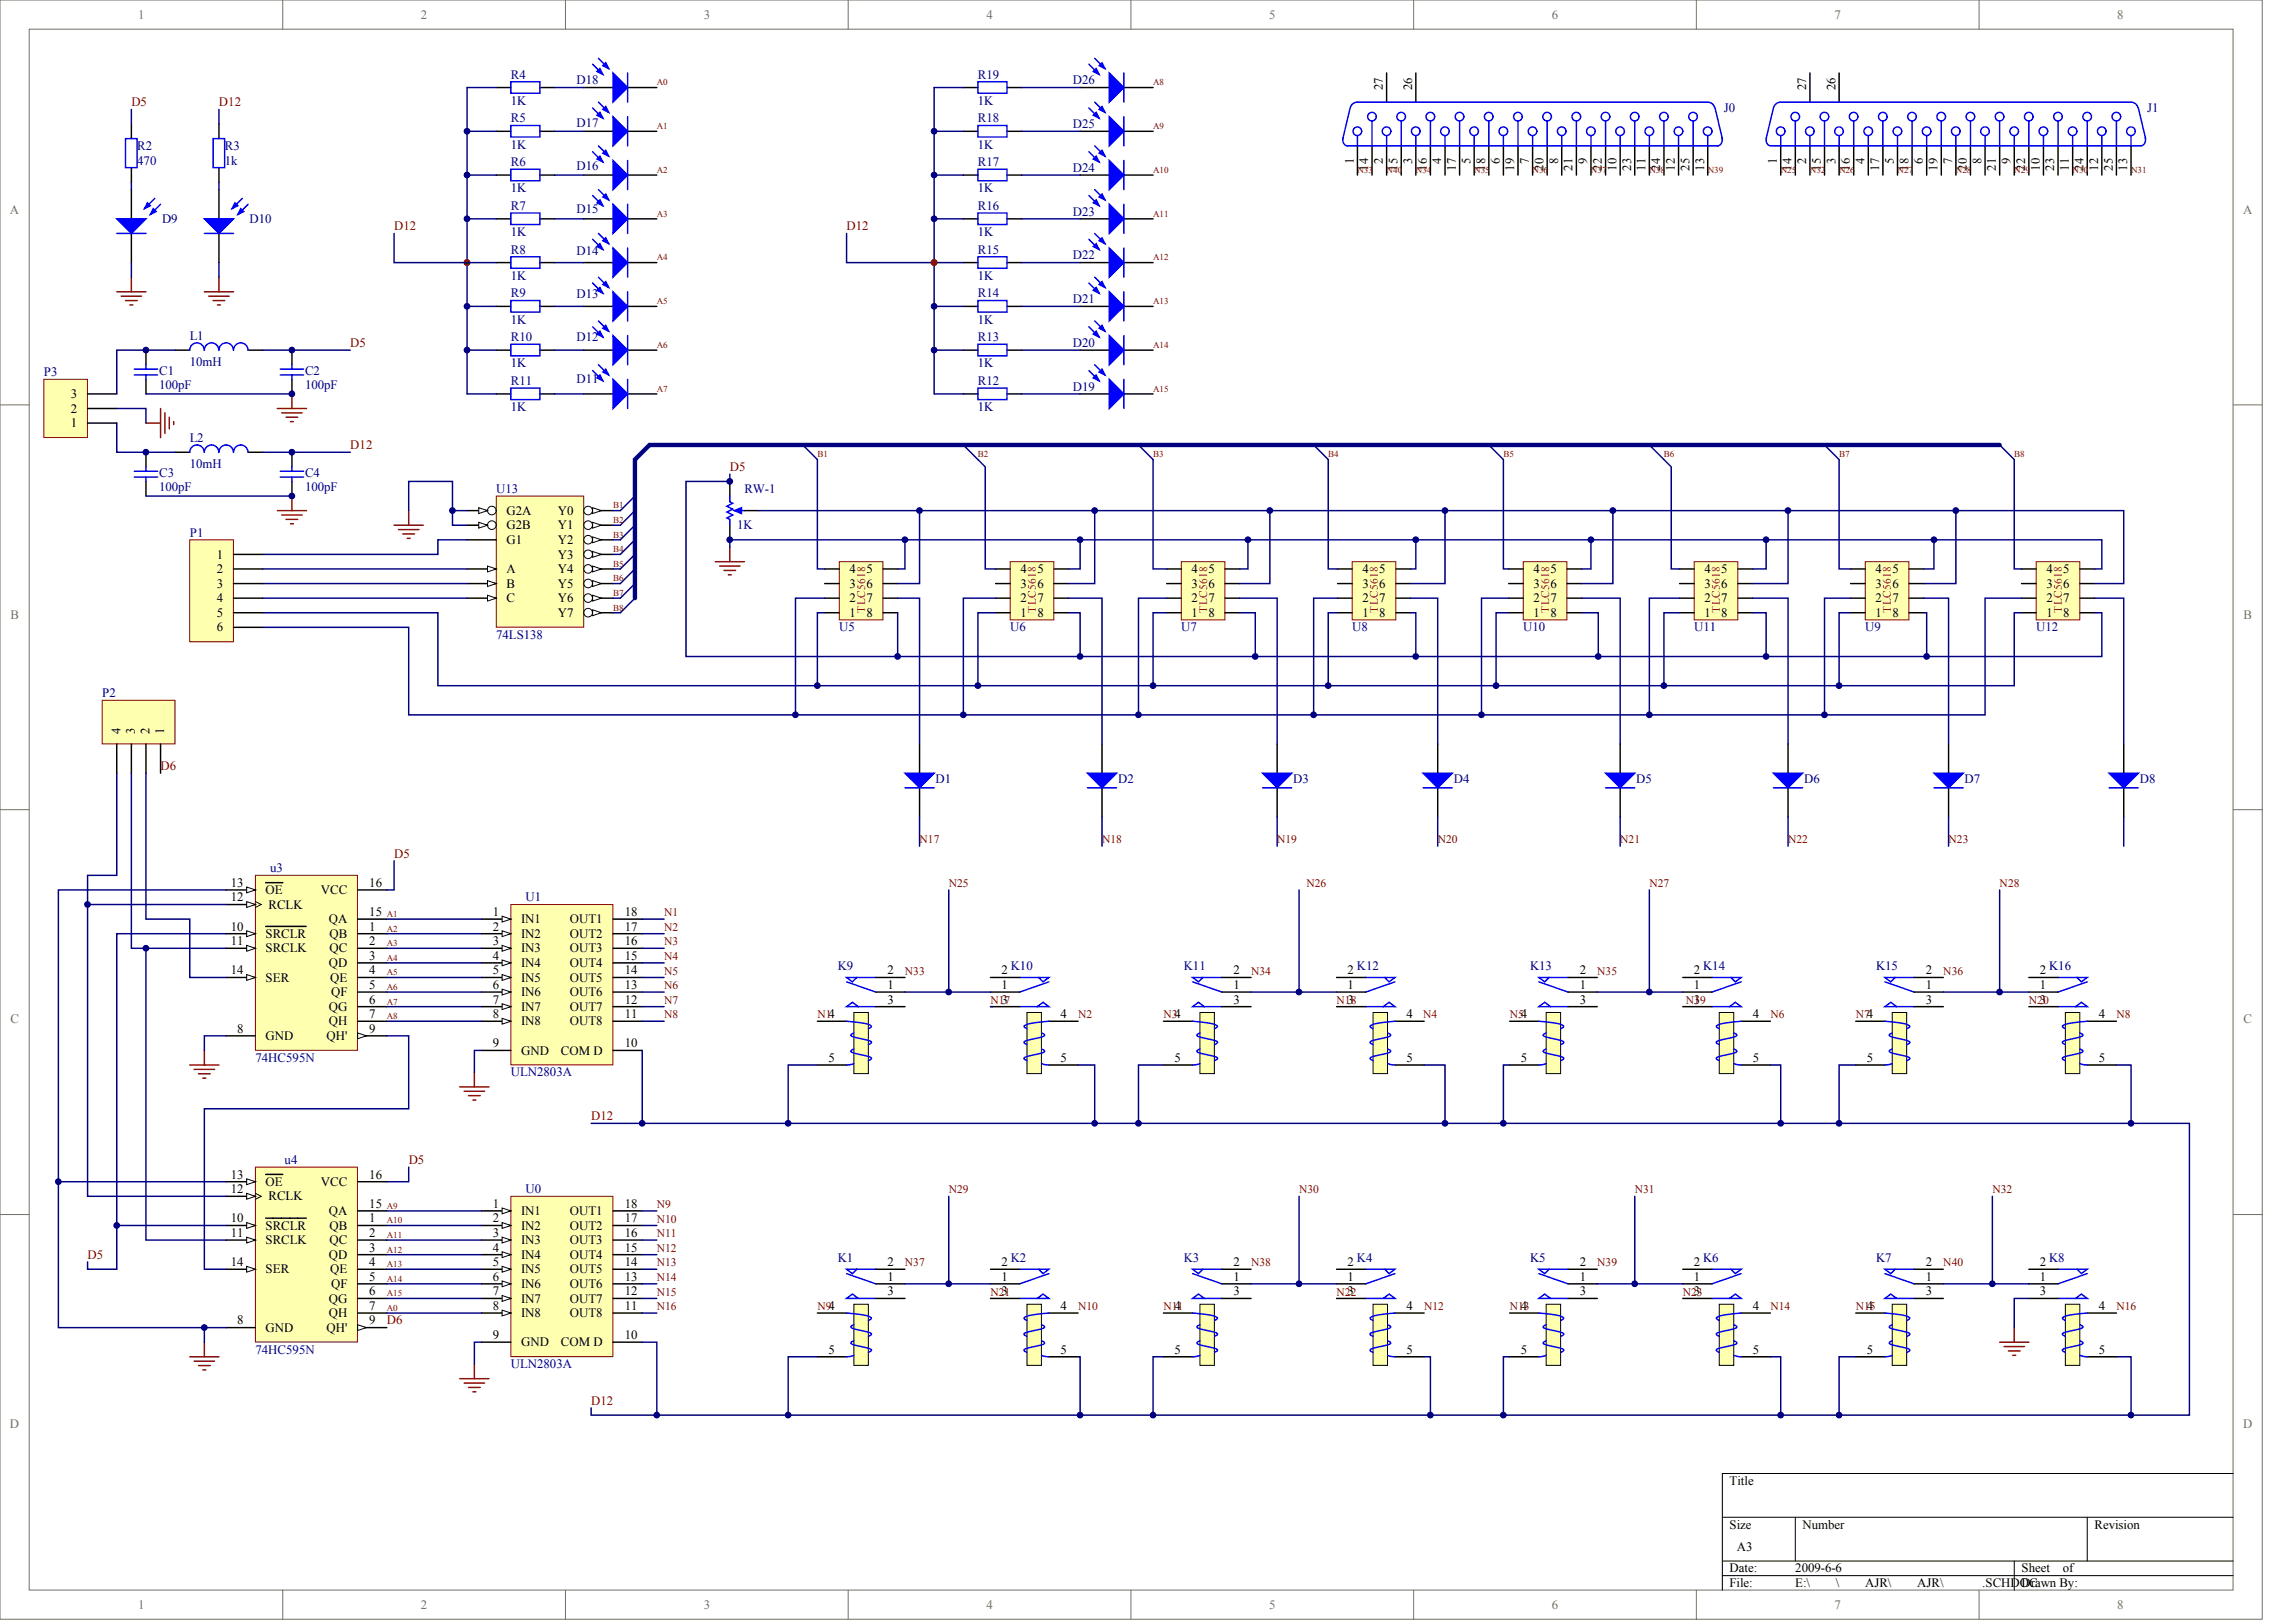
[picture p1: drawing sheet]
<svg xmlns="http://www.w3.org/2000/svg" width="840mm" height="594mm" viewBox="0 0 840 594" stroke-linecap="round" stroke-linejoin="round" font-family="sans-serif">
<defs><g id="words">
<g font-size="4.7" fill="#716f64">
<text x="50.6" y="6.9">1</text>
<text x="154.1" y="6.9">2</text>
<text x="257.7" y="6.9">3</text>
<text x="361.2" y="6.9">4</text>
<text x="464.7" y="6.9">5</text>
<text x="568.2" y="6.9">6</text>
<text x="671.8" y="6.9">7</text>
<text x="775.3" y="6.9">8</text>
<text x="3.6" y="78.3">A</text>
<text x="821.3" y="78.3">A</text>
<text x="3.8" y="226.4">B</text>
<text x="821.5" y="226.4">B</text>
<text x="3.8" y="374.6">C</text>
<text x="821.5" y="374.6">C</text>
<text x="3.6" y="522.8">D</text>
<text x="821.3" y="522.8">D</text>
<text x="50.6" y="588.9">1</text>
<text x="154.1" y="588.9">2</text>
<text x="257.7" y="588.9">3</text>
<text x="361.2" y="588.9">4</text>
<text x="464.7" y="588.9">5</text>
<text x="568.2" y="588.9">6</text>
<text x="671.8" y="588.9">7</text>
<text x="775.3" y="588.9">8</text>
</g>
<g font-size="4.7" fill="#000080">
<text x="187.1" y="28.8">R4</text>
<text x="358.1" y="28.8">R19</text>
<text x="211.1" y="30.9">D18</text>
<text x="392.8" y="30.9">D26</text>
<text x="187.1" y="38.4">1K</text>
<text x="358.1" y="38.4">1K</text>
<text x="631.2" y="41">J0</text>
<text x="786.2" y="41">J1</text>
<text x="187.1" y="44.8">R5</text>
<text x="211.1" y="46.5">D17</text>
<text x="358.1" y="44.8">R18</text>
<text x="392.8" y="46.9">D25</text>
<text x="50.2" y="54.9">R2</text>
<text x="82.3" y="54.9">R3</text>
<text x="187.1" y="54.4">1K</text>
<text x="358.1" y="54.4">1K</text>
<text x="50.2" y="60.3">470</text>
<text x="82.3" y="60.3">1k</text>
<text x="187.1" y="60.8">R6</text>
<text x="211.1" y="62.2">D16</text>
<text x="358.1" y="60.8">R17</text>
<text x="392.8" y="62.9">D24</text>
<text x="187.1" y="70.4">1K</text>
<text x="358.1" y="70.4">1K</text>
<text x="187.1" y="76.8">R7</text>
<text x="211.1" y="77.8">D15</text>
<text x="358.1" y="76.8">R16</text>
<text x="59.3" y="81.6">D9</text>
<text x="91.4" y="81.6">D10</text>
<text x="392.8" y="79">D23</text>
<text x="187.1" y="86.4">1K</text>
<text x="358.1" y="86.4">1K</text>
<text x="187.1" y="92.8">R8</text>
<text x="211.1" y="93.4">D14</text>
<text x="358.1" y="92.8">R15</text>
<text x="392.8" y="95">D22</text>
<text x="187.1" y="102.4">1K</text>
<text x="358.1" y="102.4">1K</text>
<text x="187.1" y="108.9">R9</text>
<text x="211.1" y="109.1">D13</text>
<text x="358.1" y="108.9">R14</text>
<text x="392.8" y="111">D21</text>
<text x="187.1" y="118.5">1K</text>
<text x="358.1" y="118.5">1K</text>
<text x="69.5" y="124.3">L1</text>
<text x="187.1" y="124.9">R10</text>
<text x="211.1" y="124.7">D12</text>
<text x="358.1" y="124.9">R13</text>
<text x="392.8" y="127">D20</text>
<text x="16" y="137.7">P3</text>
<text x="58.3" y="137.2">C1</text>
<text x="69.5" y="134">10mH</text>
<text x="111.7" y="137.2">C2</text>
<text x="187.1" y="134.5">1K</text>
<text x="358.1" y="134.5">1K</text>
<text x="58.3" y="142.5">100pF</text>
<text x="111.7" y="142.5">100pF</text>
<text x="187.1" y="140.9">R11</text>
<text x="211.1" y="140.4">D11</text>
<text x="358.1" y="140.9">R12</text>
<text x="392.8" y="143">D19</text>
<text x="187.1" y="150.5">1K</text>
<text x="358.1" y="150.5">1K</text>
<text x="69.5" y="161.7">L2</text>
<text x="69.5" y="171.3">10mH</text>
<text x="58.3" y="179.9">100pF</text>
<text x="58.3" y="174.5">C3</text>
<text x="111.7" y="179.9">100pF</text>
<text x="111.7" y="174.5">C4</text>
<text x="181.7" y="180.4">U13</text>
<text x="272.6" y="180.4">RW-1</text>
<text x="69.5" y="196.4">P1</text>
<text x="269.9" y="193.8">1K</text>
<text x="181.7" y="233.8">74LS138</text>
<text x="307.3" y="231.1">U5</text>
<text x="369.9" y="231.1">U6</text>
<text x="432.5" y="231.1">U7</text>
<text x="495.1" y="231.1">U8</text>
<text x="557.8" y="231.1">U10</text>
<text x="620.3" y="231.1">U11</text>
<text x="683" y="231.1">U9</text>
<text x="745.6" y="231.1">U12</text>
<text x="37.4" y="255.2">P2</text>
<text x="342.6" y="286.7">D1</text>
<text x="409.4" y="286.7">D2</text>
<text x="473.5" y="286.7">D3</text>
<text x="532.3" y="286.7">D4</text>
<text x="599.1" y="286.7">D5</text>
<text x="660.6" y="286.7">D6</text>
<text x="719.4" y="286.7">D7</text>
<text x="783.5" y="286.7">D8</text>
<text x="98.9" y="319.3">u3</text>
<text x="192.4" y="329.9">U1</text>
<text x="306.8" y="355">K9</text>
<text x="370.2" y="355">K10</text>
<text x="433.5" y="355">K11</text>
<text x="496.9" y="355">K12</text>
<text x="560.3" y="355">K13</text>
<text x="623.7" y="355">K14</text>
<text x="687" y="355">K15</text>
<text x="750.4" y="355">K16</text>
<text x="93.5" y="388.7">74HC595N</text>
<text x="187.1" y="394">ULN2803A</text>
<text x="104.2" y="426.1">u4</text>
<text x="192.4" y="436.7">U0</text>
<text x="306.8" y="461.8">K1</text>
<text x="370.2" y="461.8">K2</text>
<text x="433.5" y="461.8">K3</text>
<text x="496.9" y="461.8">K4</text>
<text x="560.3" y="461.8">K5</text>
<text x="623.7" y="461.8">K6</text>
<text x="687" y="461.8">K7</text>
<text x="750.4" y="461.8">K8</text>
<text x="93.5" y="495.5">74HC595N</text>
<text x="187.1" y="500.8">ULN2803A</text>
</g>
<g font-size="4.7" fill="#800000">
<text x="48.1" y="38.9">D5</text>
<text x="80.2" y="38.9">D12</text>
<text x="144.3" y="84.3">D12</text>
<text x="310" y="84.3">D12</text>
<text x="128.3" y="127">D5</text>
<text x="128.3" y="164.4">D12</text>
<text x="267.2" y="172.4">D5</text>
<text x="58.8" y="281.9">D6</text>
<text x="144.3" y="313.9">D5</text>
<text x="216.5" y="410">D12</text>
<text x="149.6" y="426.1">D5</text>
<text x="32.1" y="460.8">D5</text>
<text x="141.6" y="484.8">D6</text>
<text x="216.5" y="514.2">D12</text>
</g>
<g font-size="4.7">
<text x="26" y="145.7">3</text>
<text x="26" y="151">2</text>
<text x="26" y="156.4">1</text>
<text x="185.5" y="188.4">G2A</text>
<text x="204.3" y="188.4">Y0</text>
<text x="185.5" y="193.8">G2B</text>
<text x="204.3" y="193.8">Y1</text>
<text x="185.5" y="199.1">G1</text>
<text x="204.3" y="199.1">Y2</text>
<text x="79.4" y="204.4">1</text>
<text x="79.4" y="209.8">2</text>
<text x="185.5" y="209.8">A</text>
<text x="204.3" y="204.4">Y3</text>
<text x="204.3" y="209.8">Y4</text>
<text x="311.1" y="209.8">4</text>
<text x="317.3" y="209.8">5</text>
<text x="373.6" y="209.8">4</text>
<text x="379.8" y="209.8">5</text>
<text x="436.3" y="209.8">4</text>
<text x="442.5" y="209.8">5</text>
<text x="498.9" y="209.8">4</text>
<text x="505.1" y="209.8">5</text>
<text x="561.5" y="209.8">4</text>
<text x="567.7" y="209.8">5</text>
<text x="624.1" y="209.8">4</text>
<text x="630.3" y="209.8">5</text>
<text x="686.7" y="209.8">4</text>
<text x="692.9" y="209.8">5</text>
<text x="749.3" y="209.8">4</text>
<text x="755.5" y="209.8">5</text>
<text x="79.4" y="215.1">3</text>
<text x="185.5" y="215.1">B</text>
<text x="204.3" y="215.1">Y5</text>
<text x="311.1" y="215.1">3</text>
<text x="317.3" y="215.1">6</text>
<text x="373.6" y="215.1">3</text>
<text x="379.8" y="215.1">6</text>
<text x="436.3" y="215.1">3</text>
<text x="442.5" y="215.1">6</text>
<text x="498.9" y="215.1">3</text>
<text x="505.1" y="215.1">6</text>
<text x="561.5" y="215.1">3</text>
<text x="567.7" y="215.1">6</text>
<text x="624.1" y="215.1">3</text>
<text x="630.3" y="215.1">6</text>
<text x="686.7" y="215.1">3</text>
<text x="692.9" y="215.1">6</text>
<text x="749.3" y="215.1">3</text>
<text x="755.5" y="215.1">6</text>
<text x="79.4" y="220.5">4</text>
<text x="185.5" y="220.5">C</text>
<text x="204.3" y="220.5">Y6</text>
<text x="311.1" y="220.5">2</text>
<text x="317.3" y="220.5">7</text>
<text x="373.6" y="220.5">2</text>
<text x="379.8" y="220.5">7</text>
<text x="436.3" y="220.5">2</text>
<text x="442.5" y="220.5">7</text>
<text x="498.9" y="220.5">2</text>
<text x="505.1" y="220.5">7</text>
<text x="561.5" y="220.5">2</text>
<text x="567.7" y="220.5">7</text>
<text x="624.1" y="220.5">2</text>
<text x="630.3" y="220.5">7</text>
<text x="686.7" y="220.5">2</text>
<text x="692.9" y="220.5">7</text>
<text x="749.3" y="220.5">2</text>
<text x="755.5" y="220.5">7</text>
<text x="79.4" y="225.8">5</text>
<text x="204.3" y="225.8">Y7</text>
<text x="311.1" y="225.8">1</text>
<text x="317.3" y="225.8">8</text>
<text x="373.6" y="225.8">1</text>
<text x="379.8" y="225.8">8</text>
<text x="436.3" y="225.8">1</text>
<text x="442.5" y="225.8">8</text>
<text x="498.9" y="225.8">1</text>
<text x="505.1" y="225.8">8</text>
<text x="561.5" y="225.8">1</text>
<text x="567.7" y="225.8">8</text>
<text x="624.1" y="225.8">1</text>
<text x="630.3" y="225.8">8</text>
<text x="686.7" y="225.8">1</text>
<text x="692.9" y="225.8">8</text>
<text x="749.3" y="225.8">1</text>
<text x="755.5" y="225.8">8</text>
<text x="79.4" y="231.1">6</text>
<text x="84.6" y="324.6">13</text>
<text x="84.6" y="329.9">12</text>
<text x="97.3" y="327.3">OE</text>
<text x="117.5" y="327.3">VCC</text>
<text x="135.2" y="324.6">16</text>
<text x="98.3" y="332.6">RCLK</text>
<text x="135.2" y="335.3">15</text>
<text x="180.4" y="335.3">1</text>
<text x="228.7" y="335.3">18</text>
<text x="84.6" y="340.6">10</text>
<text x="120.4" y="337.9">QA</text>
<text x="135.2" y="340.6">1</text>
<text x="180.4" y="340.6">2</text>
<text x="190.8" y="337.9">IN1</text>
<text x="208.7" y="337.9">OUT1</text>
<text x="228.7" y="340.6">17</text>
<text x="84.6" y="346">11</text>
<text x="97.3" y="343.3">SRCLR</text>
<text x="120.6" y="343.3">QB</text>
<text x="135.2" y="346">2</text>
<text x="180.4" y="346">3</text>
<text x="190.8" y="343.3">IN2</text>
<text x="208.7" y="343.3">OUT2</text>
<text x="228.7" y="346">16</text>
<text x="97.3" y="348.6">SRCLK</text>
<text x="120.4" y="354">QD</text>
<text x="120.6" y="348.6">QC</text>
<text x="135.2" y="351.3">3</text>
<text x="180.4" y="351.3">4</text>
<text x="190.8" y="348.6">IN3</text>
<text x="190.8" y="354">IN4</text>
<text x="208.7" y="348.6">OUT3</text>
<text x="208.7" y="354">OUT4</text>
<text x="228.7" y="351.3">15</text>
<text x="84.6" y="356.6">14</text>
<text x="97.3" y="359.3">SER</text>
<text x="120.9" y="359.3">QE</text>
<text x="135.2" y="356.6">4</text>
<text x="180.4" y="356.6">5</text>
<text x="190.8" y="359.3">IN5</text>
<text x="208.7" y="359.3">OUT5</text>
<text x="228.7" y="356.6">14</text>
<text x="324.9" y="356.6">2</text>
<text x="366.7" y="356.6">2</text>
<text x="451.7" y="356.6">2</text>
<text x="493.5" y="356.6">2</text>
<text x="578.4" y="356.6">2</text>
<text x="620.2" y="356.6">2</text>
<text x="705.2" y="356.6">2</text>
<text x="747" y="356.6">2</text>
<text x="121.3" y="364.6">QF</text>
<text x="135.2" y="362">5</text>
<text x="180.4" y="362">6</text>
<text x="190.8" y="364.6">IN6</text>
<text x="208.7" y="364.6">OUT6</text>
<text x="228.7" y="362">13</text>
<text x="324.9" y="362">1</text>
<text x="366.7" y="362">1</text>
<text x="451.7" y="362">1</text>
<text x="493.5" y="362">1</text>
<text x="578.4" y="362">1</text>
<text x="620.2" y="362">1</text>
<text x="705.2" y="362">1</text>
<text x="747" y="362">1</text>
<text x="120.4" y="370">QG</text>
<text x="135.2" y="367.3">6</text>
<text x="180.4" y="367.3">7</text>
<text x="190.8" y="370">IN7</text>
<text x="208.7" y="370">OUT7</text>
<text x="228.7" y="367.3">12</text>
<text x="324.9" y="367.3">3</text>
<text x="366.7" y="367.3">3</text>
<text x="451.7" y="367.3">3</text>
<text x="493.5" y="367.3">3</text>
<text x="578.4" y="367.3">3</text>
<text x="620.2" y="367.3">3</text>
<text x="705.2" y="367.3">3</text>
<text x="747" y="367.3">3</text>
<text x="86.9" y="378">8</text>
<text x="120.4" y="375.3">QH</text>
<text x="135.2" y="372.7">7</text>
<text x="135.2" y="378">9</text>
<text x="180.4" y="372.7">8</text>
<text x="190.8" y="375.3">IN8</text>
<text x="208.7" y="375.3">OUT8</text>
<text x="228.7" y="372.7">11</text>
<text x="388.3" y="372.7">4</text>
<text x="515.1" y="372.7">4</text>
<text x="641.8" y="372.7">4</text>
<text x="768.5" y="372.7">4</text>
<text x="97.3" y="380.7">GND</text>
<text x="119.6" y="380.7">QH'</text>
<text x="180.4" y="383.3">9</text>
<text x="228.7" y="383.3">10</text>
<text x="190.8" y="386">GND</text>
<text x="205.4" y="386">COM D</text>
<text x="303.4" y="388.7">5</text>
<text x="388.3" y="388.7">5</text>
<text x="430.1" y="388.7">5</text>
<text x="515.1" y="388.7">5</text>
<text x="556.8" y="388.7">5</text>
<text x="641.8" y="388.7">5</text>
<text x="683.6" y="388.7">5</text>
<text x="768.5" y="388.7">5</text>
<text x="84.6" y="431.4">13</text>
<text x="135.2" y="431.4">16</text>
<text x="84.6" y="436.7">12</text>
<text x="97.3" y="434.1">OE</text>
<text x="117.5" y="434.1">VCC</text>
<text x="98.3" y="439.4">RCLK</text>
<text x="135.2" y="442.1">15</text>
<text x="180.4" y="442.1">1</text>
<text x="228.7" y="442.1">18</text>
<text x="84.6" y="447.4">10</text>
<text x="120.4" y="444.8">QA</text>
<text x="135.2" y="447.4">1</text>
<text x="180.4" y="447.4">2</text>
<text x="190.8" y="444.8">IN1</text>
<text x="208.7" y="444.8">OUT1</text>
<text x="228.7" y="447.4">17</text>
<text x="84.6" y="452.8">11</text>
<text x="97.3" y="450.1">SRCLR</text>
<text x="97.3" y="455.4">SRCLK</text>
<text x="120.6" y="450.1">QB</text>
<text x="120.6" y="455.4">QC</text>
<text x="135.2" y="452.8">2</text>
<text x="180.4" y="452.8">3</text>
<text x="190.8" y="450.1">IN2</text>
<text x="190.8" y="455.4">IN3</text>
<text x="208.7" y="455.4">OUT3</text>
<text x="208.7" y="450.1">OUT2</text>
<text x="228.7" y="452.8">16</text>
<text x="120.4" y="460.8">QD</text>
<text x="135.2" y="458.1">3</text>
<text x="180.4" y="458.1">4</text>
<text x="190.8" y="460.8">IN4</text>
<text x="208.7" y="460.8">OUT4</text>
<text x="228.7" y="458.1">15</text>
<text x="84.6" y="463.4">14</text>
<text x="97.3" y="466.1">SER</text>
<text x="120.9" y="466.1">QE</text>
<text x="135.2" y="463.4">4</text>
<text x="180.4" y="463.4">5</text>
<text x="190.8" y="466.1">IN5</text>
<text x="208.7" y="466.1">OUT5</text>
<text x="228.7" y="463.4">14</text>
<text x="324.9" y="463.4">2</text>
<text x="366.7" y="463.4">2</text>
<text x="451.7" y="463.4">2</text>
<text x="493.5" y="463.4">2</text>
<text x="578.4" y="463.4">2</text>
<text x="620.2" y="463.4">2</text>
<text x="705.2" y="463.4">2</text>
<text x="747" y="463.4">2</text>
<text x="121.3" y="471.5">QF</text>
<text x="135.2" y="468.8">5</text>
<text x="180.4" y="468.8">6</text>
<text x="190.8" y="471.5">IN6</text>
<text x="208.7" y="471.5">OUT6</text>
<text x="228.7" y="468.8">13</text>
<text x="324.9" y="468.8">1</text>
<text x="366.7" y="468.8">1</text>
<text x="451.7" y="468.8">1</text>
<text x="493.5" y="468.8">1</text>
<text x="578.4" y="468.8">1</text>
<text x="620.2" y="468.8">1</text>
<text x="705.2" y="468.8">1</text>
<text x="747" y="468.8">1</text>
<text x="120.4" y="476.8">QG</text>
<text x="135.2" y="474.1">6</text>
<text x="135.2" y="479.5">7</text>
<text x="180.4" y="474.1">7</text>
<text x="180.4" y="479.5">8</text>
<text x="190.8" y="476.8">IN7</text>
<text x="208.7" y="476.8">OUT7</text>
<text x="228.7" y="474.1">12</text>
<text x="228.7" y="479.5">11</text>
<text x="324.9" y="474.1">3</text>
<text x="366.7" y="474.1">3</text>
<text x="388.3" y="479.5">4</text>
<text x="430.1" y="479.5">4</text>
<text x="451.7" y="474.1">3</text>
<text x="493.5" y="474.1">3</text>
<text x="515.1" y="479.5">4</text>
<text x="556.8" y="479.5">4</text>
<text x="578.4" y="474.1">3</text>
<text x="620.2" y="474.1">3</text>
<text x="641.8" y="479.5">4</text>
<text x="683.6" y="479.5">4</text>
<text x="705.2" y="474.1">3</text>
<text x="747" y="474.1">3</text>
<text x="768.5" y="479.5">4</text>
<text x="86.9" y="484.8">8</text>
<text x="120.4" y="482.1">QH</text>
<text x="135.2" y="484.8">9</text>
<text x="190.8" y="482.1">IN8</text>
<text x="208.7" y="482.1">OUT8</text>
<text x="97.3" y="487.5">GND</text>
<text x="119.6" y="487.5">QH'</text>
<text x="180.4" y="490.1">9</text>
<text x="228.7" y="490.1">10</text>
<text x="190.8" y="492.8">GND</text>
<text x="205.4" y="492.8">COM D</text>
<text x="303.4" y="495.5">5</text>
<text x="388.3" y="495.5">5</text>
<text x="430.1" y="495.5">5</text>
<text x="515.1" y="495.5">5</text>
<text x="556.8" y="495.5">5</text>
<text x="641.8" y="495.5">5</text>
<text x="683.6" y="495.5">5</text>
<text x="768.5" y="495.5">5</text>
<text x="633.3" y="543.5">Title</text>
<text x="633.3" y="559.6">Size</text>
<text x="660.1" y="559.6">Number</text>
<text x="766.9" y="559.6">Revision</text>
<text x="636" y="567.6">A3</text>
<text x="633.3" y="575.6">Date:</text>
<text x="657.4" y="575.6">2009-6-6</text>
<text x="740.2" y="575.6">Sheet</text>
<text x="755.3" y="575.6">of</text>
<text x="633.3" y="580.9">File:</text>
<text x="657.4" y="580.9">E:\</text>
<text x="672.2" y="580.9">\</text>
<text x="682.9" y="580.9">AJR\</text>
<text x="702" y="580.9">AJR\</text>
<text x="725.8" y="580.9">.SCHDOC</text>
<text x="740.2" y="580.9">Drawn By:</text>
</g>
<g font-size="4.6">
<text x="506.4" y="33.1" transform="rotate(-90 506.4 33.1)">27</text>
<text x="517.1" y="33.1" transform="rotate(-90 517.1 33.1)">26</text>
<text x="661.4" y="33.1" transform="rotate(-90 661.4 33.1)">27</text>
<text x="672" y="33.1" transform="rotate(-90 672 33.1)">26</text>
<text x="495.7" y="60.1" transform="rotate(-90 495.7 60.1)">1</text>
<text x="501" y="62.5" transform="rotate(-90 501 62.5)">14</text>
<text x="506.4" y="60.1" transform="rotate(-90 506.4 60.1)">2</text>
<text x="511.7" y="62.5" transform="rotate(-90 511.7 62.5)">15</text>
<text x="517.1" y="60.1" transform="rotate(-90 517.1 60.1)">3</text>
<text x="522.4" y="62.5" transform="rotate(-90 522.4 62.5)">16</text>
<text x="527.7" y="60.1" transform="rotate(-90 527.7 60.1)">4</text>
<text x="533.1" y="62.5" transform="rotate(-90 533.1 62.5)">17</text>
<text x="538.4" y="60.1" transform="rotate(-90 538.4 60.1)">5</text>
<text x="543.8" y="62.5" transform="rotate(-90 543.8 62.5)">18</text>
<text x="549.1" y="60.1" transform="rotate(-90 549.1 60.1)">6</text>
<text x="554.5" y="62.5" transform="rotate(-90 554.5 62.5)">19</text>
<text x="559.8" y="60.1" transform="rotate(-90 559.8 60.1)">7</text>
<text x="565.2" y="62.5" transform="rotate(-90 565.2 62.5)">20</text>
<text x="570.5" y="60.1" transform="rotate(-90 570.5 60.1)">8</text>
<text x="575.8" y="62.5" transform="rotate(-90 575.8 62.5)">21</text>
<text x="581.2" y="60.1" transform="rotate(-90 581.2 60.1)">9</text>
<text x="586.5" y="62.5" transform="rotate(-90 586.5 62.5)">22</text>
<text x="591.9" y="62.5" transform="rotate(-90 591.9 62.5)">10</text>
<text x="597.2" y="62.5" transform="rotate(-90 597.2 62.5)">23</text>
<text x="602.6" y="62.5" transform="rotate(-90 602.6 62.5)">11</text>
<text x="607.9" y="62.5" transform="rotate(-90 607.9 62.5)">24</text>
<text x="613.3" y="62.5" transform="rotate(-90 613.3 62.5)">12</text>
<text x="618.6" y="62.5" transform="rotate(-90 618.6 62.5)">25</text>
<text x="623.9" y="62.5" transform="rotate(-90 623.9 62.5)">13</text>
<text x="650.7" y="60.1" transform="rotate(-90 650.7 60.1)">1</text>
<text x="656" y="62.5" transform="rotate(-90 656 62.5)">14</text>
<text x="661.4" y="60.1" transform="rotate(-90 661.4 60.1)">2</text>
<text x="666.7" y="62.5" transform="rotate(-90 666.7 62.5)">15</text>
<text x="672" y="60.1" transform="rotate(-90 672 60.1)">3</text>
<text x="677.4" y="62.5" transform="rotate(-90 677.4 62.5)">16</text>
<text x="682.7" y="60.1" transform="rotate(-90 682.7 60.1)">4</text>
<text x="688.1" y="62.5" transform="rotate(-90 688.1 62.5)">17</text>
<text x="693.4" y="60.1" transform="rotate(-90 693.4 60.1)">5</text>
<text x="698.8" y="62.5" transform="rotate(-90 698.8 62.5)">18</text>
<text x="704.1" y="60.1" transform="rotate(-90 704.1 60.1)">6</text>
<text x="709.5" y="62.5" transform="rotate(-90 709.5 62.5)">19</text>
<text x="714.8" y="60.1" transform="rotate(-90 714.8 60.1)">7</text>
<text x="720.1" y="62.5" transform="rotate(-90 720.1 62.5)">20</text>
<text x="725.5" y="60.1" transform="rotate(-90 725.5 60.1)">8</text>
<text x="730.8" y="62.5" transform="rotate(-90 730.8 62.5)">21</text>
<text x="736.2" y="60.1" transform="rotate(-90 736.2 60.1)">9</text>
<text x="741.5" y="62.5" transform="rotate(-90 741.5 62.5)">22</text>
<text x="746.9" y="62.5" transform="rotate(-90 746.9 62.5)">10</text>
<text x="752.2" y="62.5" transform="rotate(-90 752.2 62.5)">23</text>
<text x="757.6" y="62.5" transform="rotate(-90 757.6 62.5)">11</text>
<text x="762.9" y="62.5" transform="rotate(-90 762.9 62.5)">24</text>
<text x="768.2" y="62.5" transform="rotate(-90 768.2 62.5)">12</text>
<text x="773.6" y="62.5" transform="rotate(-90 773.6 62.5)">25</text>
<text x="778.9" y="62.5" transform="rotate(-90 778.9 62.5)">13</text>
<text x="44.1" y="268.6" transform="rotate(-90 44.1 268.6)">4</text>
<text x="49.4" y="268.6" transform="rotate(-90 49.4 268.6)">3</text>
<text x="54.8" y="268.6" transform="rotate(-90 54.8 268.6)">2</text>
<text x="60.1" y="268.6" transform="rotate(-90 60.1 268.6)">1</text>
</g>
<g font-size="4.2" fill="#f00">
<text x="316.7" y="224.3" transform="rotate(-90 316.7 224.3)">TLC5618</text>
<text x="379.3" y="224.3" transform="rotate(-90 379.3 224.3)">TLC5618</text>
<text x="442" y="224.3" transform="rotate(-90 442 224.3)">TLC5618</text>
<text x="504.5" y="224.3" transform="rotate(-90 504.5 224.3)">TLC5618</text>
<text x="567.2" y="224.3" transform="rotate(-90 567.2 224.3)">TLC5618</text>
<text x="629.8" y="224.3" transform="rotate(-90 629.8 224.3)">TLC5618</text>
<text x="692.4" y="224.3" transform="rotate(-90 692.4 224.3)">TLC5618</text>
<text x="755" y="224.3" transform="rotate(-90 755 224.3)">TLC5618</text>
</g>
<g font-size="4.2" fill="#800000">
<text x="336.7" y="308.7">N17</text>
<text x="403.5" y="308.7">N18</text>
<text x="467.6" y="308.7">N19</text>
<text x="526.4" y="308.7">N20</text>
<text x="593.2" y="308.7">N21</text>
<text x="654.7" y="308.7">N22</text>
<text x="713.5" y="308.7">N23</text>
<text x="347.4" y="324.7">N25</text>
<text x="478.3" y="324.7">N26</text>
<text x="603.9" y="324.7">N27</text>
<text x="732.2" y="324.7">N28</text>
<text x="243.2" y="335.4">N1</text>
<text x="243.2" y="340.7">N2</text>
<text x="243.2" y="346.1">N3</text>
<text x="243.2" y="351.4">N4</text>
<text x="243.2" y="356.7">N5</text>
<text x="331.4" y="356.7">N33</text>
<text x="458.1" y="356.7">N34</text>
<text x="584.9" y="356.7">N35</text>
<text x="711.6" y="356.7">N36</text>
<text x="243.2" y="362.1">N6</text>
<text x="243.2" y="367.4">N7</text>
<text x="362.7" y="367.4">N17</text>
<text x="489.4" y="367.4">N18</text>
<text x="617.3" y="367.4">N19</text>
<text x="742.9" y="367.4">N20</text>
<text x="243.2" y="372.8">N8</text>
<text x="299.3" y="372.8">N14</text>
<text x="394.7" y="372.8">N2</text>
<text x="426" y="372.8">N34</text>
<text x="521.1" y="372.8">N4</text>
<text x="552.8" y="372.8">N54</text>
<text x="648.2" y="372.8">N6</text>
<text x="679.5" y="372.8">N74</text>
<text x="775" y="372.8">N8</text>
<text x="347.4" y="436.8">N29</text>
<text x="475.7" y="436.8">N30</text>
<text x="598.6" y="436.8">N31</text>
<text x="729.5" y="436.8">N32</text>
<text x="240.5" y="442.2">N9</text>
<text x="240.5" y="447.5">N10</text>
<text x="240.5" y="452.9">N11</text>
<text x="240.5" y="458.2">N12</text>
<text x="240.5" y="463.5">N13</text>
<text x="331.4" y="463.5">N37</text>
<text x="458.1" y="463.5">N38</text>
<text x="584.9" y="463.5">N39</text>
<text x="711.6" y="463.5">N40</text>
<text x="240.5" y="468.9">N14</text>
<text x="240.5" y="474.2">N15</text>
<text x="240.5" y="479.6">N16</text>
<text x="299.3" y="479.6">N94</text>
<text x="362.7" y="474.2">N21</text>
<text x="394.7" y="479.6">N10</text>
<text x="426" y="479.6">N11</text>
<text x="489.4" y="474.2">N22</text>
<text x="521.5" y="479.6">N12</text>
<text x="552.8" y="479.6">N13</text>
<text x="616.2" y="474.2">N23</text>
<text x="648.2" y="479.6">N14</text>
<text x="679.5" y="479.6">N15</text>
<text x="775" y="479.6">N16</text>
</g>
<g font-size="3.3" fill="#800000">
<text x="240.5" y="31.3">A0</text>
<text x="422.2" y="31.3">A8</text>
<text x="240.5" y="47.3">A1</text>
<text x="422.2" y="47.3">A9</text>
<text x="240.5" y="63.3">A2</text>
<text x="422.2" y="63.3">A10</text>
<text x="497" y="63.3">N33</text>
<text x="507.7" y="63.3">N40</text>
<text x="518.4" y="63.3">N34</text>
<text x="539.8" y="63.3">N35</text>
<text x="561.2" y="63.3">N36</text>
<text x="582.6" y="63.3">N37</text>
<text x="603.9" y="63.3">N38</text>
<text x="625.3" y="63.3">N39</text>
<text x="652" y="63.3">N25</text>
<text x="662.7" y="63.3">N32</text>
<text x="673.4" y="63.3">N26</text>
<text x="694.8" y="63.3">N27</text>
<text x="716.2" y="63.3">N28</text>
<text x="737.5" y="63.3">N29</text>
<text x="758.9" y="63.3">N30</text>
<text x="780.3" y="63.3">N31</text>
<text x="240.5" y="79.3">A3</text>
<text x="422.2" y="79.3">A11</text>
<text x="240.5" y="95.3">A4</text>
<text x="422.2" y="95.3">A12</text>
<text x="240.5" y="111.4">A5</text>
<text x="422.2" y="111.4">A13</text>
<text x="240.5" y="127.4">A6</text>
<text x="422.2" y="127.4">A14</text>
<text x="240.5" y="143.4">A7</text>
<text x="422.2" y="143.4">A15</text>
<text x="299.3" y="167.4">B1</text>
<text x="358.1" y="167.4">B2</text>
<text x="422.2" y="167.4">B3</text>
<text x="486.4" y="167.4">B4</text>
<text x="550.5" y="167.4">B5</text>
<text x="609.3" y="167.4">B6</text>
<text x="673.4" y="167.4">B7</text>
<text x="737.5" y="167.4">B8</text>
<text x="224.5" y="186.1">B1</text>
<text x="224.5" y="191.5">B2</text>
<text x="224.5" y="196.8">B3</text>
<text x="224.5" y="202.1">B4</text>
<text x="224.5" y="207.5">B5</text>
<text x="224.5" y="212.8">B6</text>
<text x="224.5" y="218.2">B7</text>
<text x="224.5" y="223.5">B8</text>
<text x="141.6" y="335.6">A1</text>
<text x="141.6" y="341">A2</text>
<text x="141.6" y="346.3">A3</text>
<text x="141.6" y="351.7">A4</text>
<text x="141.6" y="357">A5</text>
<text x="141.6" y="362.3">A6</text>
<text x="141.6" y="367.7">A7</text>
<text x="141.6" y="373">A8</text>
<text x="141.6" y="442.4">A9</text>
<text x="141.6" y="447.8">A10</text>
<text x="141.6" y="453.1">A11</text>
<text x="141.6" y="458.5">A12</text>
<text x="141.6" y="463.8">A13</text>
<text x="141.6" y="469.1">A14</text>
<text x="141.6" y="474.5">A15</text>
<text x="141.6" y="479.8">A0</text>
</g>
</g></defs>
<g fill="#fff" stroke="#716f64" stroke-width=".37">
<path d="M0 0h828.4v592.7h-828.4z"/>
<path d="M10.7 10.7h807v571.3h-807z"/>
</g>
<g fill="none" stroke="#716f64" stroke-width=".37">
<path d="M103.5 0v10.7M207 0v10.7M310.6 0v10.7M414.1 0v10.7M517.6 0v10.7M621.1 0v10.7M724.7 0v10.7M0 148.2h10.7M817.7 148.2h10.7M0 296.4h10.7M817.7 296.4h10.7M0 444.6h10.7"/>
<path d="M817.7 444.6h10.7M103.5 582.1v10.7M207 582.1v10.7M310.6 582.1v10.7M414.1 582.1v10.7M517.6 582.1v10.7M621.1 582.1v10.7M724.7 582.1v10.7"/>
</g>
<path d="M817.7 539.4h-187v42.7M630.7 555.4h187M657.4 555.4v16M764.3 555.4v16M630.7 571.4h187M630.7 576.7h187M737.5 571.4v10.7" fill="none" stroke="#000" stroke-width=".37"/>
<g fill="#000080" stroke="#000080" stroke-width=".37">
<circle cx="171" cy="96.1" r="1.04"/>
<circle cx="342" cy="96.1" r="1.04"/>
</g>
<path d="M93.5 320.4h37.4v64h-37.4z" fill="#ffffb0" stroke="#800000" stroke-width=".37"/>
<path d="M82.8 325.8h10.7" fill="none" stroke="#000" stroke-width=".53"/>
<path d="M90.3 324.7l3.2 1.1-3.2 1z" fill="#fff" stroke="#000" stroke-width=".37"/>
<path d="M82.8 331.1h10.7M97.3 323.1h6.3" fill="none" stroke="#000" stroke-width=".53"/>
<path d="M93.5 330l2.2 1.1-2.2 1.1" fill="none" stroke="#000" stroke-width=".37"/>
<path d="M90.3 330l3.2 1.1-3.2 1.1z" fill="#fff" stroke="#000" stroke-width=".37"/>
<path d="M82.8 357.8h10.7" fill="none" stroke="#000" stroke-width=".53"/>
<path d="M90.3 356.7l3.2 1.1-3.2 1.1z" fill="#fff" stroke="#000" stroke-width=".37"/>
<path d="M82.8 341.8h10.7" fill="none" stroke="#000" stroke-width=".53"/>
<path d="M90.3 340.7l3.2 1.1-3.2 1z" fill="#fff" stroke="#000" stroke-width=".37"/>
<path d="M97.3 339.1h14.8M82.8 347.1h10.7" fill="none" stroke="#000" stroke-width=".53"/>
<path d="M90.3 346l3.2 1.1-3.2 1.1z" fill="#fff" stroke="#000" stroke-width=".37"/>
<path d="M130.9 336.4h10.7M130.9 341.8h10.7M130.9 347.1h10.7M130.9 352.5h10.7M130.9 357.8h10.7M130.9 363.1h10.7M130.9 368.5h10.7M130.9 373.8h10.7M130.9 379.2h10.7" fill="none" stroke="#000" stroke-width=".53"/>
<path d="M130.9 378.1l3.2 1.1-3.2 1z" fill="#fff" stroke="#000" stroke-width=".37"/>
<path d="M130.9 325.8h10.7M82.8 379.2h10.7" fill="none" stroke="#000" stroke-width=".53"/>
<path d="M93.5 427.2h37.4v64h-37.4z" fill="#ffffb0" stroke="#800000" stroke-width=".37"/>
<path d="M82.8 432.6h10.7" fill="none" stroke="#000" stroke-width=".53"/>
<path d="M90.3 431.5l3.2 1.1-3.2 1z" fill="#fff" stroke="#000" stroke-width=".37"/>
<path d="M82.8 437.9h10.7M97.3 429.9h6.3" fill="none" stroke="#000" stroke-width=".53"/>
<path d="M93.5 436.8l2.2 1.1-2.2 1.1" fill="none" stroke="#000" stroke-width=".37"/>
<path d="M90.3 436.8l3.2 1.1-3.2 1.1z" fill="#fff" stroke="#000" stroke-width=".37"/>
<path d="M82.8 464.6h10.7" fill="none" stroke="#000" stroke-width=".53"/>
<path d="M90.3 463.5l3.2 1.1-3.2 1.1z" fill="#fff" stroke="#000" stroke-width=".37"/>
<path d="M82.8 448.6h10.7" fill="none" stroke="#000" stroke-width=".53"/>
<path d="M90.3 447.5l3.2 1.1-3.2 1z" fill="#fff" stroke="#000" stroke-width=".37"/>
<path d="M82.8 453.9h10.7M97.3 445.9h14.8" fill="none" stroke="#000" stroke-width=".53"/>
<path d="M90.3 452.8l3.2 1.1-3.2 1.1z" fill="#fff" stroke="#000" stroke-width=".37"/>
<path d="M130.9 443.2h10.7M130.9 448.6h10.7M130.9 453.9h10.7M130.9 459.3h10.7M130.9 464.6h10.7M130.9 469.9h10.7M130.9 475.3h10.7M130.9 480.6h10.7M130.9 486h10.7" fill="none" stroke="#000" stroke-width=".53"/>
<path d="M130.9 484.9l3.2 1.1-3.2 1z" fill="#fff" stroke="#000" stroke-width=".37"/>
<path d="M130.9 432.6h10.7M82.8 486h10.7" fill="none" stroke="#000" stroke-width=".53"/>
<path d="M187.1 437.9h37.3v58.7h-37.3z" fill="#ffffb0" stroke="#800000" stroke-width=".37"/>
<path d="M176.4 443.2h10.7" fill="none" stroke="#000" stroke-width=".53"/>
<path d="M183.9 442.2l3.2 1-3.2 1.1z" fill="#fff" stroke="#000" stroke-width=".37"/>
<path d="M176.4 448.6h10.7" fill="none" stroke="#000" stroke-width=".53"/>
<path d="M183.9 447.5l3.2 1.1-3.2 1z" fill="#fff" stroke="#000" stroke-width=".37"/>
<path d="M176.4 453.9h10.7" fill="none" stroke="#000" stroke-width=".53"/>
<path d="M183.9 452.8l3.2 1.1-3.2 1.1z" fill="#fff" stroke="#000" stroke-width=".37"/>
<path d="M176.4 459.3h10.7" fill="none" stroke="#000" stroke-width=".53"/>
<path d="M183.9 458.2l3.2 1.1-3.2 1z" fill="#fff" stroke="#000" stroke-width=".37"/>
<path d="M176.4 464.6h10.7" fill="none" stroke="#000" stroke-width=".53"/>
<path d="M183.9 463.5l3.2 1.1-3.2 1.1z" fill="#fff" stroke="#000" stroke-width=".37"/>
<path d="M176.4 469.9h10.7" fill="none" stroke="#000" stroke-width=".53"/>
<path d="M183.9 468.9l3.2 1-3.2 1.1z" fill="#fff" stroke="#000" stroke-width=".37"/>
<path d="M176.4 475.3h10.7" fill="none" stroke="#000" stroke-width=".53"/>
<path d="M183.9 474.2l3.2 1.1-3.2 1z" fill="#fff" stroke="#000" stroke-width=".37"/>
<path d="M176.4 480.6h10.7" fill="none" stroke="#000" stroke-width=".53"/>
<path d="M183.9 479.5l3.2 1.1-3.2 1.1z" fill="#fff" stroke="#000" stroke-width=".37"/>
<path d="M224.5 443.2h10.7M224.5 453.9h10.7M224.5 459.3h10.7M224.5 448.6h10.7M224.5 464.6h10.7M224.5 469.9h10.7M224.5 475.3h10.7M176.4 491.3h10.7M224.5 480.6h10.7M224.5 491.3h10.7" fill="none" stroke="#000" stroke-width=".53"/>
<path d="M187.1 331.1h37.3v58.7h-37.3z" fill="#ffffb0" stroke="#800000" stroke-width=".37"/>
<path d="M176.4 336.4h10.7" fill="none" stroke="#000" stroke-width=".53"/>
<path d="M183.9 335.4l3.2 1-3.2 1.1z" fill="#fff" stroke="#000" stroke-width=".37"/>
<path d="M176.4 341.8h10.7" fill="none" stroke="#000" stroke-width=".53"/>
<path d="M183.9 340.7l3.2 1.1-3.2 1z" fill="#fff" stroke="#000" stroke-width=".37"/>
<path d="M176.4 347.1h10.7" fill="none" stroke="#000" stroke-width=".53"/>
<path d="M183.9 346l3.2 1.1-3.2 1.1z" fill="#fff" stroke="#000" stroke-width=".37"/>
<path d="M176.4 352.5h10.7" fill="none" stroke="#000" stroke-width=".53"/>
<path d="M183.9 351.4l3.2 1.1-3.2 1z" fill="#fff" stroke="#000" stroke-width=".37"/>
<path d="M176.4 357.8h10.7" fill="none" stroke="#000" stroke-width=".53"/>
<path d="M183.9 356.7l3.2 1.1-3.2 1.1z" fill="#fff" stroke="#000" stroke-width=".37"/>
<path d="M176.4 363.1h10.7" fill="none" stroke="#000" stroke-width=".53"/>
<path d="M183.9 362.1l3.2 1-3.2 1.1z" fill="#fff" stroke="#000" stroke-width=".37"/>
<path d="M176.4 368.5h10.7" fill="none" stroke="#000" stroke-width=".53"/>
<path d="M183.9 367.4l3.2 1.1-3.2 1z" fill="#fff" stroke="#000" stroke-width=".37"/>
<path d="M176.4 373.8h10.7" fill="none" stroke="#000" stroke-width=".53"/>
<path d="M183.9 372.7l3.2 1.1-3.2 1.1z" fill="#fff" stroke="#000" stroke-width=".37"/>
<g fill="none" stroke="#000" stroke-width=".53">
<path d="M507.7 26.7v10.7M518.4 26.7v10.7M662.7 26.7v10.7M673.4 26.7v10.7M497 53.4v10.7M502.4 53.4v10.7M507.7 53.4v10.7M513.1 53.4v10.7M518.4 53.4v10.7M523.8 53.4v10.7M529.1 53.4v10.7M534.5 53.4v10.7"/>
<path d="M539.8 53.4v10.7M545.1 53.4v10.7M550.5 53.4v10.7M555.8 53.4v10.7M561.2 53.4v10.7M566.5 53.4v10.7M571.9 53.4v10.7M577.2 53.4v10.7M582.6 53.4v10.7M587.9 53.4v10.7M593.2 53.4v10.7M598.6 53.4v10.7"/>
<path d="M603.9 53.4v10.7M609.3 53.4v10.7M614.6 53.4v10.7M620 53.4v10.7M625.3 53.4v10.7M652 53.4v10.7M657.4 53.4v10.7M662.7 53.4v10.7M668.1 53.4v10.7M673.4 53.4v10.7M678.8 53.4v10.7M684.1 53.4v10.7"/>
<path d="M689.4 53.4v10.7M694.8 53.4v10.7M700.1 53.4v10.7M705.5 53.4v10.7M710.8 53.4v10.7M716.2 53.4v10.7M721.5 53.4v10.7M726.9 53.4v10.7M732.2 53.4v10.7M737.5 53.4v10.7M742.9 53.4v10.7M748.2 53.4v10.7"/>
<path d="M753.6 53.4v10.7M758.9 53.4v10.7M764.3 53.4v10.7M769.6 53.4v10.7M775 53.4v10.7M780.3 53.4v10.7M224.5 336.4h10.7M224.5 347.1h10.7M224.5 352.5h10.7M224.5 357.8h10.7M224.5 341.8h10.7M224.5 363.1h10.7"/>
<path d="M224.5 368.5h10.7M224.5 373.8h10.7M176.4 384.5h10.7M224.5 384.5h10.7"/>
</g>
<g fill="none" stroke="#00f" stroke-width=".53">
<path d="M494.4 39.5l-2.7 11.2M494.5 39.4l.9-1.5 1.6-.5h128.3l1.6 .5 .9 1.5M628 39.5l2.7 11.2M649.4 39.5l-2.7 11.2M649.4 39.4l1-1.5 1.6-.5h128.3l1.6 .5 .9 1.5M783 39.5l2.6 11.2M491.8 50.5a2.03 2.03 0 0 0 1.7 2.8M493.3 53.4h135.8M497 49.7v3.7M502.4 44.3v9.1M507.7 49.7v3.7M513.1 44.3v9.1"/>
<path d="M518.4 49.7v3.7M523.8 44.3v9.1M529.1 49.7v3.7M534.5 44.3v9.1M539.8 49.7v3.7M545.1 44.3v9.1M550.5 49.7v3.7M555.8 44.3v9.1M561.2 49.7v3.7M566.5 44.3v9.1M571.9 49.7v3.7M577.2 44.3v9.1"/>
<path d="M582.6 49.7v3.7M587.9 44.3v9.1M593.2 49.7v3.7M598.6 44.3v9.1M603.9 49.7v3.7M609.3 44.3v9.1M614.6 49.7v3.7M620 44.3v9.1M625.3 49.7v3.7M630.5 50.5a2.14 2.14 0 0 1-1.6 2.8M646.8 50.5a2.03 2.03 0 0 0 1.6 2.8M648.3 53.4h135.7"/>
<path d="M652 49.7v3.7M657.4 44.3v9.1M662.7 49.7v3.7M668.1 44.3v9.1M673.4 49.7v3.7M678.8 44.3v9.1M684.1 49.7v3.7M689.4 44.3v9.1M694.8 49.7v3.7M700.1 44.3v9.1M705.5 49.7v3.7M710.8 44.3v9.1"/>
<path d="M716.2 49.7v3.7M721.5 44.3v9.1M726.9 49.7v3.7M732.2 44.3v9.1M737.5 49.7v3.7M742.9 44.3v9.1M748.2 49.7v3.7M753.6 44.3v9.1M758.9 49.7v3.7M764.3 44.3v9.1M769.6 49.7v3.7M775 44.3v9.1"/>
<path d="M780.3 49.7v3.7M785.5 50.5a2.14 2.14 0 0 1-1.6 2.8"/>
<circle cx="497" cy="48" r="1.58"/>
<circle cx="502.4" cy="42.7" r="1.58"/>
<circle cx="507.7" cy="48" r="1.58"/>
<circle cx="513.1" cy="42.7" r="1.58"/>
<circle cx="518.4" cy="48" r="1.58"/>
<circle cx="523.7" cy="42.7" r="1.58"/>
<circle cx="529.1" cy="48" r="1.58"/>
<circle cx="534.4" cy="42.7" r="1.58"/>
<circle cx="539.8" cy="48" r="1.58"/>
<circle cx="545.1" cy="42.7" r="1.58"/>
<circle cx="550.5" cy="48" r="1.58"/>
<circle cx="555.8" cy="42.7" r="1.58"/>
<circle cx="561.2" cy="48" r="1.58"/>
<circle cx="566.5" cy="42.7" r="1.58"/>
<circle cx="571.8" cy="48" r="1.58"/>
<circle cx="577.2" cy="42.7" r="1.58"/>
<circle cx="582.5" cy="48" r="1.58"/>
<circle cx="587.9" cy="42.7" r="1.58"/>
<circle cx="593.2" cy="48" r="1.58"/>
<circle cx="598.6" cy="42.7" r="1.58"/>
<circle cx="603.9" cy="48" r="1.58"/>
<circle cx="609.3" cy="42.7" r="1.58"/>
<circle cx="614.6" cy="48" r="1.58"/>
<circle cx="619.9" cy="42.7" r="1.58"/>
<circle cx="625.3" cy="48" r="1.58"/>
<circle cx="652" cy="48" r="1.58"/>
<circle cx="657.4" cy="42.7" r="1.58"/>
<circle cx="662.7" cy="48" r="1.58"/>
<circle cx="668" cy="42.7" r="1.58"/>
<circle cx="673.4" cy="48" r="1.58"/>
<circle cx="678.7" cy="42.7" r="1.58"/>
<circle cx="684.1" cy="48" r="1.58"/>
<circle cx="689.4" cy="42.7" r="1.58"/>
<circle cx="694.8" cy="48" r="1.58"/>
<circle cx="700.1" cy="42.7" r="1.58"/>
<circle cx="705.5" cy="48" r="1.58"/>
<circle cx="710.8" cy="42.7" r="1.58"/>
<circle cx="716.1" cy="48" r="1.58"/>
<circle cx="721.5" cy="42.7" r="1.58"/>
<circle cx="726.8" cy="48" r="1.58"/>
<circle cx="732.2" cy="42.7" r="1.58"/>
<circle cx="737.5" cy="48" r="1.58"/>
<circle cx="742.9" cy="42.7" r="1.58"/>
<circle cx="748.2" cy="48" r="1.58"/>
<circle cx="753.6" cy="42.7" r="1.58"/>
<circle cx="758.9" cy="48" r="1.58"/>
<circle cx="764.2" cy="42.7" r="1.58"/>
<circle cx="769.6" cy="48" r="1.58"/>
<circle cx="774.9" cy="42.7" r="1.58"/>
<circle cx="780.3" cy="48" r="1.58"/>
</g>
<path d="M312.7 477.4h5.2v22.4h-5.2z" fill="#ffffb0" stroke="#000" stroke-width=".37"/>
<path d="M310 466.2l10.7 3.7M313.7 464.6l-1.6 1.6-2.1-1.6h10.7M314.3 475.3l-2.2-1.6-2.1 1.6h10.7M310 480.6l5.7 .7 2.4 .5a.74 .74 0 0 1 .8 .8 .74 .74 0 0 1-.9 .7M312.7 490.8l-1.1 .7a2.97 2.97 0 0 0 2.7 1.2l3 .6a1.73 1.73 0 0 1 1.8 1l-1.1 .7M312.7 496.1l-2.7 .5M312.7 484.9l-1.1 .7a2.97 2.97 0 0 0 2.7 1.2l3 .7a1.73 1.73 0 0 1 1.8 1l-1.1 .7" fill="none" stroke="#00f" stroke-width=".53"/>
<path d="M320.7 469.9h10.7M320.7 464.6h10.7M320.7 475.3h10.7M299.3 480.6h10.7M299.3 496.6h10.7" fill="none" stroke="#000" stroke-width=".53"/>
<path d="M376 477.4h5.3v22.4h-5.3z" fill="#ffffb0" stroke="#000" stroke-width=".37"/>
<path d="M373.4 464.6h10.7l-2.2 1.6-1.6-1.6M373.4 475.3h10.7l-2.2-1.6-2.1 1.6M384.1 466.2l-10.7 3.7M381.4 490.8l1.1 .7a2.97 2.97 0 0 1-2.8 1.2l-2.9 .6a1.73 1.73 0 0 0-1.8 1l1 .7M381.4 496.1l2.7 .5M381.4 484.9l1.1 .7a2.97 2.97 0 0 1-2.8 1.2l-2.9 .7a1.73 1.73 0 0 0-1.8 1l1 .7M384.1 480.6l-5.8 .7-2.4 .5a.74 .74 0 0 0-.8 .8 .74 .74 0 0 0 .9 .7" fill="none" stroke="#00f" stroke-width=".53"/>
<path d="M362.7 469.9h10.7M362.7 464.6h10.7M362.7 475.3h10.7M384.1 480.6h10.6M384.1 496.6h10.6" fill="none" stroke="#000" stroke-width=".53"/>
<path d="M439.4 477.4h5.3v22.4h-5.3z" fill="#ffffb0" stroke="#000" stroke-width=".37"/>
<path d="M436.7 466.2l10.7 3.7M440.4 464.6l-1.6 1.6-2.1-1.6h10.7M441 475.3l-2.2-1.6-2.1 1.6h10.7M436.7 480.6l5.7 .7 2.4 .5a.74 .74 0 0 1 .9 .8 .74 .74 0 0 1-1 .7M439.4 490.8l-1.1 .7a2.97 2.97 0 0 0 2.7 1.2l3 .6a1.59 1.59 0 0 1 1.8 1l-1.1 .7M439.4 496.1l-2.7 .5M439.4 484.9l-1.1 .7a2.97 2.97 0 0 0 2.7 1.2l3 .7a1.59 1.59 0 0 1 1.8 1l-1.1 .7" fill="none" stroke="#00f" stroke-width=".53"/>
<path d="M447.4 469.9h10.7M447.4 464.6h10.7M447.4 475.3h10.7M426 480.6h10.7M426 496.6h10.7" fill="none" stroke="#000" stroke-width=".53"/>
<path d="M502.8 477.4h5.3v22.4h-5.3z" fill="#ffffb0" stroke="#000" stroke-width=".37"/>
<path d="M500.1 464.6h10.7l-2.2 1.6-1.6-1.6M500.1 475.3h10.7l-2.2-1.6-2.1 1.6M510.8 466.2l-10.7 3.7M508.1 490.8l1.1 .7a2.97 2.97 0 0 1-2.8 1.2l-2.9 .6a1.59 1.59 0 0 0-1.8 1l1.1 .7M508.1 496.1l2.7 .5M508.1 484.9l1.1 .7a2.97 2.97 0 0 1-2.8 1.2l-2.9 .7a1.59 1.59 0 0 0-1.8 1l1.1 .7M510.8 480.6l-5.7 .7-2.4 .5a.74 .74 0 0 0-.9 .8 .74 .74 0 0 0 1 .7" fill="none" stroke="#00f" stroke-width=".53"/>
<path d="M489.4 469.9h10.7M489.4 464.6h10.7M489.4 475.3h10.7M510.8 480.6h10.7M510.8 496.6h10.7" fill="none" stroke="#000" stroke-width=".53"/>
<path d="M566.1 477.4h5.3v22.4h-5.3z" fill="#ffffb0" stroke="#000" stroke-width=".37"/>
<path d="M563.5 466.2l10.7 3.7M567.2 464.6l-1.6 1.6-2.1-1.6h10.7M567.8 475.3l-2.2-1.6-2.1 1.6h10.7M563.5 480.6l5.7 .7 2.4 .5a.74 .74 0 0 1 .8 .8 .74 .74 0 0 1-.9 .7M566.1 490.8l-1 .7a2.97 2.97 0 0 0 2.7 1.2l2.9 .6a1.59 1.59 0 0 1 1.9 1l-1.1 .7M566.1 496.1l-2.6 .5M566.1 484.9l-1 .7a2.97 2.97 0 0 0 2.7 1.2l2.9 .7a1.59 1.59 0 0 1 1.9 1l-1.1 .7" fill="none" stroke="#00f" stroke-width=".53"/>
<path d="M574.2 469.9h10.7M574.2 464.6h10.7M574.2 475.3h10.7M552.8 480.6h10.7M552.8 496.6h10.7" fill="none" stroke="#000" stroke-width=".53"/>
<path d="M629.5 477.4h5.3v22.4h-5.3z" fill="#ffffb0" stroke="#000" stroke-width=".37"/>
<path d="M626.9 464.6h10.7l-2.2 1.6-1.6-1.6M626.9 475.3h10.7l-2.2-1.6-2.1 1.6M637.6 466.2l-10.7 3.7M634.9 490.8l1 .7a2.97 2.97 0 0 1-2.7 1.2l-2.9 .6a1.59 1.59 0 0 0-1.8 1l1 .7M634.9 496.1l2.7 .5M634.9 484.9l1 .7a2.97 2.97 0 0 1-2.7 1.2l-2.9 .7a1.59 1.59 0 0 0-1.8 1l1 .7M637.6 480.6l-5.8 .7-2.4 .5a.74 .74 0 0 0-.8 .8 .74 .74 0 0 0 .9 .7" fill="none" stroke="#00f" stroke-width=".53"/>
<path d="M616.2 469.9h10.7M616.2 464.6h10.7M616.2 475.3h10.7M637.6 480.6h10.6M637.6 496.6h10.6" fill="none" stroke="#000" stroke-width=".53"/>
<path d="M692.9 477.4h5.3v22.4h-5.3z" fill="#ffffb0" stroke="#000" stroke-width=".37"/>
<path d="M690.2 466.2l10.7 3.7M693.9 464.6l-1.6 1.6-2.1-1.6h10.7M694.5 475.3l-2.2-1.6-2.1 1.6h10.7M690.2 480.6l5.7 .7 2.4 .5a.74 .74 0 0 1 .9 .8 .74 .74 0 0 1-1 .7M692.9 490.8l-1.1 .7a2.97 2.97 0 0 0 2.7 1.2l3 .6a1.73 1.73 0 0 1 1.8 1l-1.1 .7M692.9 496.1l-2.7 .5M692.9 484.9l-1.1 .7a2.97 2.97 0 0 0 2.7 1.2l3 .7a1.73 1.73 0 0 1 1.8 1l-1.1 .7" fill="none" stroke="#00f" stroke-width=".53"/>
<path d="M700.9 469.9h10.7M700.9 464.6h10.7M700.9 475.3h10.7M679.5 480.6h10.7M679.5 496.6h10.7" fill="none" stroke="#000" stroke-width=".53"/>
<path d="M756.3 477.4h5.2v22.4h-5.2z" fill="#ffffb0" stroke="#000" stroke-width=".37"/>
<path d="M753.6 464.6h10.7l-2.2 1.6-1.6-1.6M753.6 475.3h10.7l-2.2-1.6-2.1 1.6M764.3 466.2l-10.7 3.7M761.6 490.8l1.1 .7a2.97 2.97 0 0 1-2.8 1.2l-2.9 .6a1.73 1.73 0 0 0-1.8 1l1.1 .7M761.6 496.1l2.7 .5M761.6 484.9l1.1 .7a2.97 2.97 0 0 1-2.8 1.2l-2.9 .7a1.73 1.73 0 0 0-1.8 1l1.1 .7M764.3 480.6l-5.7 .7-2.5 .5a.74 .74 0 0 0-.8 .8 .74 .74 0 0 0 1 .7" fill="none" stroke="#00f" stroke-width=".53"/>
<path d="M742.9 469.9h10.7M742.9 464.6h10.7M742.9 475.3h10.7M764.3 480.6h10.7M764.3 496.6h10.7" fill="none" stroke="#000" stroke-width=".53"/>
<path d="M307.3 205.6h16v21.3h-16z" fill="#ffffb0" stroke="#800000" stroke-width=".37"/>
<path d="M302 218.9h5.3M302 213.6h5.3M302 208.3h5.3M323.3 218.9h5.4M323.3 213.6h5.4M323.3 208.3h5.4M302 224.3h5.3M323.3 224.3h5.4" fill="none" stroke="#000" stroke-width=".53"/>
<path d="M369.9 205.6h16v21.3h-16z" fill="#ffffb0" stroke="#800000" stroke-width=".37"/>
<path d="M364.6 218.9h5.3M364.6 213.6h5.3M364.6 208.3h5.3M385.9 218.9h5.4M385.9 213.6h5.4M385.9 208.3h5.4M364.6 224.3h5.3M385.9 224.3h5.4" fill="none" stroke="#000" stroke-width=".53"/>
<path d="M432.5 205.6h16v21.3h-16z" fill="#ffffb0" stroke="#800000" stroke-width=".37"/>
<path d="M427.2 218.9h5.3M427.2 213.6h5.3M427.2 208.3h5.3M448.6 218.9h5.3M448.6 213.6h5.3M448.6 208.3h5.3M427.2 224.3h5.3M448.6 224.3h5.3" fill="none" stroke="#000" stroke-width=".53"/>
<path d="M495.1 205.6h16v21.3h-16z" fill="#ffffb0" stroke="#800000" stroke-width=".37"/>
<path d="M489.8 218.9h5.3M489.8 213.6h5.3M489.8 208.3h5.3M511.2 218.9h5.3M511.2 213.6h5.3M511.2 208.3h5.3M489.8 224.3h5.3M511.2 224.3h5.3" fill="none" stroke="#000" stroke-width=".53"/>
<path d="M683 205.6h16v21.3h-16z" fill="#ffffb0" stroke="#800000" stroke-width=".37"/>
<path d="M677.6 218.9h5.4M677.6 213.6h5.4M677.6 208.3h5.4M699 218.9h5.4M699 213.6h5.4M699 208.3h5.4M677.6 224.3h5.4M699 224.3h5.4" fill="none" stroke="#000" stroke-width=".53"/>
<path d="M557.8 205.6h15.9v21.3h-15.9z" fill="#ffffb0" stroke="#800000" stroke-width=".37"/>
<path d="M552.4 218.9h5.4M552.4 213.6h5.4M552.4 208.3h5.4M573.8 218.9h5.3M573.8 213.6h5.3M573.8 208.3h5.3M552.4 224.3h5.4M573.8 224.3h5.3" fill="none" stroke="#000" stroke-width=".53"/>
<path d="M620.3 205.6h16v21.3h-16z" fill="#ffffb0" stroke="#800000" stroke-width=".37"/>
<path d="M615 218.9h5.3M615 213.6h5.3M615 208.3h5.3M636.4 218.9h5.3M636.4 213.6h5.3M636.4 208.3h5.3M615 224.3h5.3M636.4 224.3h5.3" fill="none" stroke="#000" stroke-width=".53"/>
<path d="M745.6 205.6h15.9v21.3h-15.9z" fill="#ffffb0" stroke="#800000" stroke-width=".37"/>
<g fill="none" stroke="#000" stroke-width=".53">
<path d="M48.1 45.4v5.3M48.1 61.4v5.4M48.1 69.4v10.7M48.1 85.4v10.7M267.2 176.2v5.4M267.2 192.2v5.4M272.6 186.9h5.3M740.2 218.9h5.4M740.2 213.6h5.4M740.2 208.3h5.4M761.6 218.9h5.3M761.6 213.6h5.3"/>
<path d="M761.6 208.3h5.3M740.2 224.3h5.4M761.6 224.3h5.3M336.7 272.4v10.6M403.5 272.4v10.6M467.6 272.4v10.6M526.4 272.4v10.6M593.2 272.4v10.6M654.7 272.4v10.6M713.5 272.4v10.6M777.6 272.4v10.6M336.7 288.4v10.7"/>
<path d="M403.5 288.4v10.7M467.6 288.4v10.7M526.4 288.4v10.7M593.2 288.4v10.7M654.7 288.4v10.7M713.5 288.4v10.7M777.6 288.4v10.7"/>
</g>
<g fill="#00f" stroke="#00f" stroke-width=".53">
<path d="M331.4 283h10.7l-5.4 5.4z"/>
<path d="M398.2 283h10.7l-5.4 5.4z"/>
<path d="M462.3 283h10.7l-5.4 5.4z"/>
<path d="M521.1 283h10.7l-5.4 5.4z"/>
<path d="M587.9 283h10.7l-5.4 5.4z"/>
<path d="M649.4 283h10.7l-5.4 5.4z"/>
<path d="M708.2 283h10.6l-5.3 5.4z"/>
<path d="M772.3 283h10.7l-5.4 5.4z"/>
<path d="M268.8 186.9l2.7-1.1v2.2z"/>
<path d="M42.8 80.1h10.6l-5.3 5.3z"/>
<path d="M56.1 76.4l1.1 1-2.2 1.1z"/>
<path d="M54 74.2l1 1.1-2.1 1.1z"/>
</g>
<g fill="none" stroke="#00f" stroke-width=".53">
<path d="M46 50.7h4.2v10.7h-4.2zM56.7 72.6l-3.8 3.8M58.8 74.8l-3.8 3.7M42.8 85.4h10.6M267.2 181.6v2.1l1.1 .5-2.1 1.1 2.1 1.1-2.1 1 2.1 1.1-2.1 1.1 1 .5v2.1M269.9 186.9h2.7M331.4 288.4h10.7M398.2 288.4h10.7M462.3 288.4h10.7M521.1 288.4h10.7M587.9 288.4h10.7M649.4 288.4h10.7"/>
<path d="M708.2 288.4h10.6M772.3 288.4h10.7"/>
</g>
<path d="M42.8 106.8h10.6M44.4 108.4h7.4M46 110h4.2M47.6 111.6h1M48.1 101.5v5.3" fill="none" stroke="#800000" stroke-width=".53"/>
<path d="M48.1 40.1v5.3M48.1 66.8v2.6M48.1 96.1v5.4" fill="none" stroke="#000080" stroke-width=".53"/>
<path d="M312.7 370.6h5.2v22.4h-5.2z" fill="#ffffb0" stroke="#000" stroke-width=".37"/>
<path d="M310 359.4l10.7 3.7M313.7 357.8l-1.6 1.6-2.1-1.6h10.7M310 373.8l5.7 .7 2.4 .5a.74 .74 0 0 1 .8 .8 .74 .74 0 0 1-.9 .7M312.7 378.1l-1.1 .7a2.97 2.97 0 0 0 2.7 1.2l3 .6a1.73 1.73 0 0 1 1.8 1.1l-1.1 .7M314.3 368.5l-2.2-1.6-2.1 1.6h10.7M312.7 384l-1.1 .7a2.97 2.97 0 0 0 2.7 1.2l3 .6a1.73 1.73 0 0 1 1.8 1l-1.1 .7M312.7 389.3l-2.7 .5" fill="none" stroke="#00f" stroke-width=".53"/>
<path d="M320.7 357.8h10.7M299.3 373.8h10.7M320.7 363.1h10.7M320.7 368.5h10.7M299.3 389.8h10.7" fill="none" stroke="#000" stroke-width=".53"/>
<path d="M376 370.6h5.3v22.4h-5.3z" fill="#ffffb0" stroke="#000" stroke-width=".37"/>
<path d="M373.4 357.8h10.7l-2.2 1.6-1.6-1.6M384.1 359.4l-10.7 3.7M373.4 368.5h10.7l-2.2-1.6-2.1 1.6M381.4 378.1l1.1 .7a2.97 2.97 0 0 1-2.8 1.2l-2.9 .6a1.73 1.73 0 0 0-1.8 1.1l1 .7M384.1 373.8l-5.8 .7-2.4 .5a.74 .74 0 0 0-.8 .8 .74 .74 0 0 0 .9 .7M381.4 384l1.1 .7a2.97 2.97 0 0 1-2.8 1.2l-2.9 .6a1.73 1.73 0 0 0-1.8 1l1 .7M381.4 389.3l2.7 .5" fill="none" stroke="#00f" stroke-width=".53"/>
<path d="M362.7 357.8h10.7M362.7 363.1h10.7M362.7 368.5h10.7M384.1 373.8h10.6M384.1 389.8h10.6" fill="none" stroke="#000" stroke-width=".53"/>
<path d="M439.4 370.6h5.3v22.4h-5.3z" fill="#ffffb0" stroke="#000" stroke-width=".37"/>
<path d="M436.7 359.4l10.7 3.7M440.4 357.8l-1.6 1.6-2.1-1.6h10.7M436.7 373.8l5.7 .7 2.4 .5a.74 .74 0 0 1 .9 .8 .74 .74 0 0 1-1 .7M439.4 378.1l-1.1 .7a2.97 2.97 0 0 0 2.7 1.2l3 .6a1.59 1.59 0 0 1 1.8 1.1l-1.1 .7M441 368.5l-2.2-1.6-2.1 1.6h10.7M439.4 384l-1.1 .7a2.97 2.97 0 0 0 2.7 1.2l3 .6a1.59 1.59 0 0 1 1.8 1l-1.1 .7M439.4 389.3l-2.7 .5" fill="none" stroke="#00f" stroke-width=".53"/>
<path d="M447.4 357.8h10.7M426 373.8h10.7M447.4 363.1h10.7M447.4 368.5h10.7M426 389.8h10.7" fill="none" stroke="#000" stroke-width=".53"/>
<path d="M502.8 370.6h5.3v22.4h-5.3z" fill="#ffffb0" stroke="#000" stroke-width=".37"/>
<path d="M500.1 357.8h10.7l-2.2 1.6-1.6-1.6M510.8 359.4l-10.7 3.7M500.1 368.5h10.7l-2.2-1.6-2.1 1.6M508.1 378.1l1.1 .7a2.97 2.97 0 0 1-2.8 1.2l-2.9 .6a1.59 1.59 0 0 0-1.8 1.1l1.1 .7M510.8 373.8l-5.7 .7-2.4 .5a.74 .74 0 0 0-.9 .8 .74 .74 0 0 0 1 .7M508.1 384l1.1 .7a2.97 2.97 0 0 1-2.8 1.2l-2.9 .6a1.59 1.59 0 0 0-1.8 1l1.1 .7M508.1 389.3l2.7 .5" fill="none" stroke="#00f" stroke-width=".53"/>
<path d="M489.4 357.8h10.7M489.4 363.1h10.7M489.4 368.5h10.7M510.8 373.8h10.7M510.8 389.8h10.7" fill="none" stroke="#000" stroke-width=".53"/>
<path d="M566.1 370.6h5.3v22.4h-5.3z" fill="#ffffb0" stroke="#000" stroke-width=".37"/>
<path d="M563.5 359.4l10.7 3.7M567.2 357.8l-1.6 1.6-2.1-1.6h10.7M563.5 373.8l5.7 .7 2.4 .5a.74 .74 0 0 1 .8 .8 .74 .74 0 0 1-.9 .7M566.1 378.1l-1 .7a2.97 2.97 0 0 0 2.7 1.2l2.9 .6a1.59 1.59 0 0 1 1.9 1.1l-1.1 .7M567.8 368.5l-2.2-1.6-2.1 1.6h10.7M566.1 384l-1 .7a2.97 2.97 0 0 0 2.7 1.2l2.9 .6a1.59 1.59 0 0 1 1.9 1l-1.1 .7M566.1 389.3l-2.6 .5" fill="none" stroke="#00f" stroke-width=".53"/>
<path d="M574.2 357.8h10.7M552.8 373.8h10.7M574.2 363.1h10.7M574.2 368.5h10.7M552.8 389.8h10.7" fill="none" stroke="#000" stroke-width=".53"/>
<path d="M629.5 370.6h5.3v22.4h-5.3z" fill="#ffffb0" stroke="#000" stroke-width=".37"/>
<path d="M626.9 357.8h10.7l-2.2 1.6-1.6-1.6M637.6 359.4l-10.7 3.7M626.9 368.5h10.7l-2.2-1.6-2.1 1.6M634.9 378.1l1 .7a2.97 2.97 0 0 1-2.7 1.2l-2.9 .6a1.59 1.59 0 0 0-1.8 1.1l1 .7M637.6 373.8l-5.8 .7-2.4 .5a.74 .74 0 0 0-.8 .8 .74 .74 0 0 0 .9 .7M634.9 384l1 .7a2.97 2.97 0 0 1-2.7 1.2l-2.9 .6a1.59 1.59 0 0 0-1.8 1l1 .7M634.9 389.3l2.7 .5" fill="none" stroke="#00f" stroke-width=".53"/>
<path d="M616.2 357.8h10.7M616.2 363.1h10.7M616.2 368.5h10.7M637.6 373.8h10.6M637.6 389.8h10.6" fill="none" stroke="#000" stroke-width=".53"/>
<path d="M692.9 370.6h5.3v22.4h-5.3z" fill="#ffffb0" stroke="#000" stroke-width=".37"/>
<path d="M690.2 359.4l10.7 3.7M693.9 357.8l-1.6 1.6-2.1-1.6h10.7M690.2 373.8l5.7 .7 2.4 .5a.74 .74 0 0 1 .9 .8 .74 .74 0 0 1-1 .7M692.9 378.1l-1.1 .7a2.97 2.97 0 0 0 2.7 1.2l3 .6a1.73 1.73 0 0 1 1.8 1.1l-1.1 .7M694.5 368.5l-2.2-1.6-2.1 1.6h10.7M692.9 384l-1.1 .7a2.97 2.97 0 0 0 2.7 1.2l3 .6a1.73 1.73 0 0 1 1.8 1l-1.1 .7M692.9 389.3l-2.7 .5" fill="none" stroke="#00f" stroke-width=".53"/>
<path d="M700.9 357.8h10.7M679.5 373.8h10.7M700.9 363.1h10.7M700.9 368.5h10.7M679.5 389.8h10.7" fill="none" stroke="#000" stroke-width=".53"/>
<path d="M756.3 370.6h5.2v22.4h-5.2z" fill="#ffffb0" stroke="#000" stroke-width=".37"/>
<path d="M753.6 357.8h10.7l-2.2 1.6-1.6-1.6M764.3 359.4l-10.7 3.7M753.6 368.5h10.7l-2.2-1.6-2.1 1.6M761.6 378.1l1.1 .7a2.97 2.97 0 0 1-2.8 1.2l-2.9 .6a1.73 1.73 0 0 0-1.8 1.1l1.1 .7M764.3 373.8l-5.7 .7-2.5 .5a.74 .74 0 0 0-.8 .8 .74 .74 0 0 0 1 .7M761.6 384l1.1 .7a2.97 2.97 0 0 1-2.8 1.2l-2.9 .6a1.73 1.73 0 0 0-1.8 1l1.1 .7M761.6 389.3l2.7 .5" fill="none" stroke="#00f" stroke-width=".53"/>
<path d="M742.9 357.8h10.7M742.9 363.1h10.7M742.9 368.5h10.7M764.3 373.8h10.7M764.3 389.8h10.7" fill="none" stroke="#000" stroke-width=".53"/>
<path d="M181.7 181.6h32v48h-32z" fill="#ffffb0" stroke="#800000" stroke-width=".37"/>
<path d="M213.8 186.9h10.7" fill="none" stroke="#000" stroke-width=".53"/>
<circle cx="215.4" cy="186.9" r="1.58" fill="#fff" stroke="#000" stroke-width=".37"/>
<path d="M217 185.8l3.2 1.1-3.2 1.1z" fill="#fff" stroke="#000" stroke-width=".37"/>
<path d="M171 208.3h10.7" fill="none" stroke="#000" stroke-width=".53"/>
<path d="M178.5 207.2l3.2 1.1-3.2 1z" fill="#fff" stroke="#000" stroke-width=".37"/>
<path d="M171 213.6h10.7" fill="none" stroke="#000" stroke-width=".53"/>
<path d="M178.5 212.5l3.2 1.1-3.2 1.1z" fill="#fff" stroke="#000" stroke-width=".37"/>
<path d="M171 218.9h10.7" fill="none" stroke="#000" stroke-width=".53"/>
<path d="M178.5 217.9l3.2 1-3.2 1.1z" fill="#fff" stroke="#000" stroke-width=".37"/>
<path d="M171 197.6h10.7M171 192.2h10.7" fill="none" stroke="#000" stroke-width=".53"/>
<circle cx="180.1" cy="192.2" r="1.58" fill="#fff" stroke="#000" stroke-width=".37"/>
<path d="M175.3 191.2l3.2 1-3.2 1.1z" fill="#fff" stroke="#000" stroke-width=".37"/>
<path d="M171 186.9h10.7" fill="none" stroke="#000" stroke-width=".53"/>
<circle cx="180.1" cy="186.9" r="1.58" fill="#fff" stroke="#000" stroke-width=".37"/>
<path d="M175.3 185.8l3.2 1.1-3.2 1.1z" fill="#fff" stroke="#000" stroke-width=".37"/>
<path d="M213.8 192.2h10.7" fill="none" stroke="#000" stroke-width=".53"/>
<circle cx="215.4" cy="192.2" r="1.58" fill="#fff" stroke="#000" stroke-width=".37"/>
<path d="M217 191.2l3.2 1-3.2 1.1z" fill="#fff" stroke="#000" stroke-width=".37"/>
<path d="M213.8 197.6h10.7" fill="none" stroke="#000" stroke-width=".53"/>
<circle cx="215.4" cy="197.6" r="1.58" fill="#fff" stroke="#000" stroke-width=".37"/>
<path d="M217 196.5l3.2 1.1-3.2 1.1z" fill="#fff" stroke="#000" stroke-width=".37"/>
<path d="M213.8 202.9h10.7" fill="none" stroke="#000" stroke-width=".53"/>
<circle cx="215.4" cy="202.9" r="1.58" fill="#fff" stroke="#000" stroke-width=".37"/>
<path d="M217 201.9l3.2 1-3.2 1.1z" fill="#fff" stroke="#000" stroke-width=".37"/>
<path d="M213.8 208.3h10.7" fill="none" stroke="#000" stroke-width=".53"/>
<circle cx="215.4" cy="208.2" r="1.58" fill="#fff" stroke="#000" stroke-width=".37"/>
<path d="M217 207.2l3.2 1.1-3.2 1z" fill="#fff" stroke="#000" stroke-width=".37"/>
<path d="M213.8 213.6h10.7" fill="none" stroke="#000" stroke-width=".53"/>
<circle cx="215.4" cy="213.6" r="1.58" fill="#fff" stroke="#000" stroke-width=".37"/>
<path d="M217 212.5l3.2 1.1-3.2 1.1z" fill="#fff" stroke="#000" stroke-width=".37"/>
<path d="M213.8 218.9h10.7" fill="none" stroke="#000" stroke-width=".53"/>
<circle cx="215.4" cy="218.9" r="1.58" fill="#fff" stroke="#000" stroke-width=".37"/>
<path d="M217 217.9l3.2 1-3.2 1.1z" fill="#fff" stroke="#000" stroke-width=".37"/>
<path d="M213.8 224.3h10.7" fill="none" stroke="#000" stroke-width=".53"/>
<circle cx="215.4" cy="224.3" r="1.58" fill="#fff" stroke="#000" stroke-width=".37"/>
<path d="M217 223.2l3.2 1.1-3.2 1.1z" fill="#fff" stroke="#000" stroke-width=".37"/>
<g fill="none" stroke="#000" stroke-width=".53">
<path d="M181.7 32h5.4M197.7 32h5.4M213.8 32h10.7M229.8 32h10.7M352.7 32h5.4M368.8 32h5.3M395.5 32h10.7M411.5 32h10.7M80.2 45.4v5.3M181.7 48.1h5.4M197.7 48.1h5.4M213.8 48.1h10.7"/>
<path d="M229.8 48.1h10.7M352.7 48.1h5.4M368.8 48.1h5.3M395.5 48.1h10.7M411.5 48.1h10.7M80.2 61.4v5.4M80.2 69.4v10.7M181.7 64.1h5.4M197.7 64.1h5.4M213.8 64.1h10.7M229.8 64.1h10.7M352.7 64.1h5.4"/>
<path d="M368.8 64.1h5.3M395.5 64.1h10.7M411.5 64.1h10.7M80.2 85.4v10.7M181.7 96.1h5.4M181.7 80.1h5.4M197.7 96.1h5.4M197.7 80.1h5.4M213.8 96.1h10.7M213.8 80.1h10.7M229.8 96.1h10.7M229.8 80.1h10.7"/>
<path d="M352.7 96.1h5.4M352.7 80.1h5.4M368.8 96.1h5.3M368.8 80.1h5.3M395.5 96.1h10.7M395.5 80.1h10.7M411.5 96.1h10.7M411.5 80.1h10.7M181.7 112.1h5.4M197.7 112.1h5.4M213.8 112.1h10.7M229.8 112.1h10.7"/>
<path d="M352.7 112.1h5.4M368.8 112.1h5.3M395.5 112.1h10.7M411.5 112.1h10.7M53.4 128.2v5.3M53.4 138.8v5.4M64.1 128.2h5.4M90.9 128.2h5.3M106.9 128.2v5.3M106.9 138.8v5.4M181.7 128.2h5.4M197.7 128.2h5.4"/>
<path d="M213.8 128.2h10.7M229.8 128.2h10.7M352.7 128.2h5.4M368.8 128.2h5.3M395.5 128.2h10.7M411.5 128.2h10.7M181.7 144.2h5.4M197.7 144.2h5.4M213.8 144.2h10.7M229.8 144.2h10.7M352.7 144.2h5.4M368.8 144.2h5.3"/>
<path d="M395.5 144.2h10.7M411.5 144.2h10.7M53.4 165.5v5.4M53.4 176.2v5.4M64.1 165.5h5.4M90.9 165.5h5.3M106.9 165.5v5.4M106.9 176.2v5.4"/>
</g>
<g fill="none" stroke="#00f" stroke-width=".53">
<path d="M187.1 29.9h10.6v4.2h-10.6zM217 39.5l3.7 3.8M217 23.5l3.7 3.7M219.1 37.4l3.8 3.7M219.1 21.4l3.8 3.7M229.8 26.7v10.7M358.1 29.9h10.6v4.2h-10.6zM398.7 39.5l3.7 3.8M398.7 23.5l3.7 3.7M400.8 37.4l3.8 3.7M400.8 21.4l3.8 3.7M411.5 26.7v10.7"/>
<path d="M78 50.7h4.3v10.7h-4.3zM187.1 45.9h10.6v4.2h-10.6zM217 55.5l3.7 3.8M219.1 53.4l3.8 3.7M229.8 42.7v10.7M229.8 58.7v10.7M358.1 45.9h10.6v4.2h-10.6zM398.7 55.5l3.7 3.8M400.8 53.4l3.8 3.7M411.5 42.7v10.7M411.5 58.7v10.7M88.7 72.6l-3.7 3.8"/>
<path d="M90.9 74.8l-3.8 3.7M187.1 61.9h10.6v4.3h-10.6zM187.1 78h10.6v4.2h-10.6zM217 71.6l3.7 3.7M219.1 69.4l3.8 3.8M229.8 74.8v10.6M358.1 78h10.6v4.2h-10.6zM358.1 61.9h10.6v4.3h-10.6zM398.7 71.6l3.7 3.7M400.8 69.4l3.8 3.8M411.5 74.8v10.6M74.8 85.4h10.7"/>
<path d="M187.1 94h10.6v4.2h-10.6zM217 87.6l3.7 3.7M219.1 85.4l3.8 3.8M229.8 90.8v10.7M358.1 94h10.6v4.2h-10.6zM398.7 87.6l3.7 3.7M400.8 85.4l3.8 3.8M411.5 90.8v10.7M187.1 110h10.6v4.2h-10.6zM217 119.6l3.7 3.8M217 103.6l3.7 3.7M219.1 117.5l3.8 3.7"/>
<path d="M219.1 101.5l3.8 3.7M229.8 106.8v10.7M358.1 110h10.6v4.2h-10.6zM398.7 119.6l3.7 3.8M398.7 103.6l3.7 3.7M400.8 117.5l3.8 3.7M400.8 101.5l3.8 3.7M411.5 106.8v10.7M49.2 135.1h8.5M49.2 137.2h8.5M53.4 133.5v1.6M53.4 137.2v1.6"/>
<path d="M80.1 128.2a2.67 2.67 0 0 0-2.7-2.7 2.67 2.67 0 0 0-2.6 2.7 2.65 2.65 0 0 0-2.7-2.7 2.65 2.65 0 0 0-2.6 2.7M90.8 128.2a2.67 2.67 0 0 0-2.7-2.7 2.67 2.67 0 0 0-2.6 2.7 2.65 2.65 0 0 0-2.7-2.7 2.65 2.65 0 0 0-2.6 2.7M102.6 135.1h8.6M102.6 137.2h8.6M106.9 133.5v1.6M106.9 137.2v1.6M187.1 126h10.6v4.2h-10.6zM217 135.6l3.7 3.8M219.1 133.5l3.8 3.7M229.8 122.8v10.7M229.8 138.8v10.7M358.1 126h10.6v4.2h-10.6z"/>
<path d="M398.7 135.6l3.7 3.8M400.8 133.5l3.8 3.7M411.5 122.8v10.7M411.5 138.8v10.7M187.1 142.1h10.6v4.2h-10.6zM358.1 142.1h10.6v4.2h-10.6zM49.2 172.5h8.5M49.2 174.6h8.5M53.4 170.9v1.6M53.4 174.6v1.6M80.1 165.5a2.67 2.67 0 0 0-2.7-2.6 2.67 2.67 0 0 0-2.6 2.6 2.65 2.65 0 0 0-2.7-2.6 2.65 2.65 0 0 0-2.6 2.6M90.8 165.5a2.67 2.67 0 0 0-2.7-2.6 2.67 2.67 0 0 0-2.6 2.6 2.65 2.65 0 0 0-2.7-2.6 2.65 2.65 0 0 0-2.6 2.6"/>
<path d="M102.6 172.5h8.6M102.6 174.6h8.6M106.9 170.9v1.6M106.9 174.6v1.6"/>
</g>
<g fill="#00f" stroke="#00f" stroke-width=".53">
<path d="M74.8 80.1h10.7l-5.3 5.3z"/>
<path d="M88.2 76.4l1.1 1-2.2 1.1z"/>
<path d="M86 74.2l1.1 1.1-2.1 1.1z"/>
<path d="M224.5 138.8l5.3 5.4-5.3 5.3z"/>
<path d="M220.7 136.2l1.1-1.1 1.1 2.1z"/>
<path d="M218.6 138.3l1.1-1.1 1 2.2z"/>
<path d="M224.5 122.8l5.3 5.4-5.3 5.3z"/>
<path d="M220.7 120.2l1.1-1.1 1.1 2.1z"/>
<path d="M218.6 122.3l1.1-1.1 1 2.2z"/>
<path d="M224.5 106.8l5.3 5.3-5.3 5.4z"/>
<path d="M220.7 104.1l1.1-1 1.1 2.1z"/>
<path d="M218.6 106.3l1.1-1.1 1 2.1z"/>
<path d="M224.5 90.8l5.3 5.3-5.3 5.4z"/>
<path d="M220.7 88.1l1.1-1.1 1.1 2.2z"/>
<path d="M218.6 90.3l1.1-1.1 1 2.1z"/>
<path d="M224.5 74.8l5.3 5.3-5.3 5.3z"/>
<path d="M220.7 72.1l1.1-1.1 1.1 2.2z"/>
<path d="M218.6 74.2l1.1-1 1 2.1z"/>
<path d="M224.5 58.7l5.3 5.4-5.3 5.3z"/>
<path d="M220.7 56.1l1.1-1.1 1.1 2.1z"/>
<path d="M218.6 58.2l1.1-1.1 1 2.2z"/>
<path d="M224.5 42.7l5.3 5.4-5.3 5.3z"/>
<path d="M220.7 40.1l1.1-1.1 1.1 2.1z"/>
<path d="M218.6 42.2l1.1-1.1 1 2.2z"/>
<path d="M224.5 26.7l5.3 5.3-5.3 5.4z"/>
<path d="M220.7 24l1.1-1 1.1 2.1z"/>
<path d="M218.6 26.2l1.1-1.1 1 2.1z"/>
<path d="M406.2 138.8l5.3 5.4-5.3 5.3z"/>
<path d="M402.4 136.2l1.1-1.1 1.1 2.1z"/>
<path d="M400.3 138.3l1.1-1.1 1 2.2z"/>
<path d="M406.2 122.8l5.3 5.4-5.3 5.3z"/>
<path d="M402.4 120.2l1.1-1.1 1.1 2.1z"/>
<path d="M400.3 122.3l1.1-1.1 1 2.2z"/>
<path d="M406.2 106.8l5.3 5.3-5.3 5.4z"/>
<path d="M402.4 104.1l1.1-1 1.1 2.1z"/>
<path d="M400.3 106.3l1.1-1.1 1 2.1z"/>
<path d="M406.2 90.8l5.3 5.3-5.3 5.4z"/>
<path d="M402.4 88.1l1.1-1.1 1.1 2.2z"/>
<path d="M400.3 90.3l1.1-1.1 1 2.1z"/>
<path d="M406.2 74.8l5.3 5.3-5.3 5.3z"/>
<path d="M402.4 72.1l1.1-1.1 1.1 2.2z"/>
<path d="M400.3 74.2l1.1-1 1 2.1z"/>
<path d="M406.2 58.7l5.3 5.4-5.3 5.3z"/>
<path d="M402.4 56.1l1.1-1.1 1.1 2.1z"/>
<path d="M400.3 58.2l1.1-1.1 1 2.2z"/>
<path d="M406.2 42.7l5.3 5.4-5.3 5.3z"/>
<path d="M402.4 40.1l1.1-1.1 1.1 2.1z"/>
<path d="M400.3 42.2l1.1-1.1 1 2.2z"/>
<path d="M406.2 26.7l5.3 5.3-5.3 5.4z"/>
<path d="M402.4 24l1.1-1 1.1 2.1z"/>
<path d="M400.3 26.2l1.1-1.1 1 2.1z"/>
</g>
<g fill="none" stroke="#800000" stroke-width=".53">
<path d="M74.8 106.8h10.7M76.4 108.4h7.5M78 110h4.3M79.6 111.6h1.1M80.2 101.5v5.3M101.5 149.5h10.7M103.1 151.1h7.5M104.8 152.7h4.2M106.4 154.3h1M106.9 144.2v5.3M101.5 186.9h10.7M103.1 188.5h7.5"/>
<path d="M104.8 190.1h4.2M106.4 191.7h1M106.9 181.6v5.3M144.3 192.2h10.7M145.9 193.9h7.5M147.5 195.5h4.3M149.1 197.1h1.1M149.6 186.9v5.3M261.9 205.6h10.7M263.5 207.2h7.5M265.1 208.8h4.3M266.7 210.4h1.1"/>
<path d="M267.2 200.3v5.3M69.5 389.8h10.7M71.1 391.4h7.5M72.7 393h4.3M74.3 394.6h1.1M74.8 384.5v5.3M168.4 397.8h10.6M170 399.4h7.4M173.7 392.5v5.3M171.6 401h4.2M173.2 402.6h1M69.5 496.6h10.7"/>
<path d="M71.1 498.2h7.5M72.7 499.8h4.3M74.8 491.3v5.3M173.7 499.3v5.3M732.2 491.3h10.7M733.8 492.9h7.5M735.4 494.5h4.3M737 496.1h1.1M737.5 486v5.3M74.3 501.4h1.1M168.4 504.6h10.6M170 506.2h7.4"/>
<path d="M171.6 507.9h4.2M173.2 509.5h1"/>
</g>
<g fill="none" stroke="#000080" stroke-width=".53">
<path d="M181.7 32h-10.7v112.2h10.7M203.1 32h10.7M352.7 32h-10.6v112.2h10.6M374.1 32h21.4M80.2 40.1v5.3M171 48.1h10.7M203.1 48.1h10.7M342.1 48.1h10.6M374.1 48.1h21.4M80.2 66.8v2.6M171 64.1h10.7M203.1 64.1h10.7"/>
<path d="M342.1 64.1h10.6M374.1 64.1h21.4M80.2 96.1v5.4M144.3 85.4v10.7h37.4M171 80.1h10.7M203.1 80.1h10.7M203.1 96.1h10.7M310 85.4v10.7h42.7M342.1 80.1h10.6M374.1 80.1h21.4M374.1 96.1h21.4M171 112.1h10.7"/>
<path d="M203.1 112.1h10.7M342.1 112.1h10.6M374.1 112.1h21.4M96.2 128.2h32.1M171 128.2h10.7M203.1 128.2h10.7M342.1 128.2h10.6M374.1 128.2h21.4M53.4 144.2h53.5M203.1 144.2h10.7M374.1 144.2h21.4M96.2 165.5h32.1"/>
<path d="M267.2 173.6v2.6h-16v64.1h77.5M293.9 162.9l5.4 5.3v40.1h2.7M352.7 162.9l8.1 8v37.4h3.8M416.9 162.9l5.3 5.3v40.1h5M481 162.9l5.4 5.3v40.1h3.4M545.1 162.9l5.4 5.3v40.1h1.9M603.9 162.9l8.1 8v37.4h3M668.1 162.9l5.3 5.3v40.1h4.2M732.2 162.9l5.3 5.3v40.1h2.7M53.4 181.6h53.5M149.6 186.9v-10.7h16.1v10.7M171 186.9h-5.3v5.3h5.3"/>
<path d="M232.5 181.6l-5.4 5.3h-2.6M232.5 186.9l-5.4 5.3h-2.6M232.5 192.2l-5.4 5.4h-2.6M232.5 197.6l-5.4 5.3h-2.6M277.9 186.9h58.8M331.4 197.6h-64.2v2.7M395.5 197.6v10.7h-4.2M400.8 186.9v26.7h-9.5M457 197.6v10.7h-3.1M465 186.9v26.7h-11.1M518.4 197.6v10.7h-1.9M529.1 186.9v26.7h-12.6"/>
<path d="M582.6 197.6v10.7h-3.5M590.6 186.9v26.7h-11.5M646.7 197.6v10.7h-5M654.7 186.9v26.7h-13M708.2 197.6v10.7h-3.8M716.2 186.9v26.7h-11.8M96.2 208.3h74.8M96.2 213.6h74.8M96.2 218.9h74.8M232.5 202.9l-5.4 5.4h-2.6M232.5 208.3l-5.4 5.3h-2.6M232.5 213.6l-5.4 5.3h-2.6"/>
<path d="M232.5 218.9l-5.4 5.4h-2.6M302 218.9h-10.7v42.8M328.7 218.9h8v53.5M328.7 208.3h2.7v-10.7h438.2v10.7h-2.7M328.7 213.6h8v-26.7h440.9v26.7h-10.7M364.6 218.9h-11.9v42.8M391.3 218.9h12.2v53.5M427.2 218.9h-10.3v42.8M453.9 218.9h13.7v53.5M489.8 218.9h-8.8v42.8M516.5 218.9h9.9v53.5M552.4 218.9h-9.9v42.8"/>
<path d="M579.1 218.9h14.1v53.5M615 218.9h-11.1v42.8M641.7 218.9h13v53.5M677.6 218.9h-9.5v42.8M704.4 218.9h9.1v53.5M740.2 218.9h-13.3v42.8h-577.3v-32.1h-53.4M766.9 218.9h10.7v53.5M96.2 224.3h64.1v26.7h139M302 224.3h-2.7v26.7h438.2v-26.7h2.7M328.7 224.3v16h440.9v-16h-2.7M364.6 224.3h-6.5v26.7M391.3 224.3h4.2v16"/>
<path d="M427.2 224.3h-5v26.7M453.9 224.3h5.7v16M489.8 224.3h-3.4v26.7M516.5 224.3h1.9v16M552.4 224.3h-4.6v26.7M579.1 224.3h6.1v16M615 224.3h-5.7v26.7M641.7 224.3h5v16M677.6 224.3h-4.2v26.7M704.4 224.3h1.1v16M42.8 283v37.4h-10.7v10.7M336.7 299.1v10.6"/>
<path d="M403.5 299.1v10.6M467.6 299.1v10.6M526.4 299.1v10.6M593.2 299.1v10.6M654.7 299.1v10.6M713.5 299.1v10.6M777.6 299.1v10.6M144.3 315.1v10.7h-2.7M82.8 331.1h-50.7v106.8h50.7M82.8 325.8h-61.4v106.8h61.4M141.6 336.4h34.8M235.2 336.4h8"/>
<path d="M347.4 325.8v37.3M475.7 325.8v37.3M603.9 325.8v37.3M732.2 325.8v37.3M82.8 347.1h-29.4v106.8h29.4M82.8 341.8h-40v106.8h40M141.6 341.8h34.8M141.6 347.1h34.8M141.6 352.5h34.8M141.6 357.8h34.8M235.2 341.8h8M235.2 347.1h8"/>
<path d="M235.2 352.5h8M235.2 357.8h8M82.8 379.2h-8v5.3M141.6 379.2h8v26.7h-74.8v58.7h8M141.6 363.1h34.8M141.6 368.5h34.8M141.6 373.8h34.8M235.2 363.1h8M235.2 368.5h8M235.2 373.8h8M331.4 363.1h31.3M362.7 368.5h.7"/>
<path d="M458.1 363.1h31.3M584.9 363.1h31.3M711.6 363.1h31.3M176.4 384.5h-2.7v8M235.2 384.5v26.7h-18.7M299.3 389.8h-10.7v21.4h513.1v106.8h-513.1v-21.4h10.7M394.7 389.8h6.1v21.4M426 389.8h-9.1v21.4M521.5 389.8h7.6v21.4M552.8 389.8h-2.3v21.4M648.2 389.8h3.8v21.4M679.5 389.8h-6.1v21.4"/>
<path d="M775 389.8h5.3v21.4M235.2 411.2h53.4M21.4 432.6v53.4h53.4M149.6 427.2v5.4h-8M347.4 437.9v32M475.7 437.9v32M598.6 437.9v32M729.5 437.9v32M42.8 448.6v16h-10.7v-2.7M141.6 443.2h34.8M141.6 448.6h34.8M141.6 453.9h34.8"/>
<path d="M141.6 459.3h34.8M235.2 443.2h5.3M235.2 448.6h5.3M235.2 453.9h5.3M235.2 459.3h5.3M141.6 469.9h34.8M141.6 464.6h34.8M141.6 475.3h34.8M235.2 469.9h5.3M235.2 464.6h5.3M235.2 475.3h5.3M331.4 469.9h31.3"/>
<path d="M458.1 469.9h31.3M584.9 469.9h31.3M711.6 469.9h31.3M742.9 475.3h-5.4v10.7M82.8 486h-8v5.3M141.6 480.6h34.8M176.4 491.3h-2.7v8M235.2 491.3h5.3v26.7h-24v-2.7M235.2 480.6h5.3M394.7 496.6h.8v21.4M426 496.6h-3.8v21.4M521.5 496.6h2.3v21.4"/>
<path d="M552.8 496.6h-2.3v21.4M648.2 496.6h3.8v21.4M679.5 496.6h-6.1v21.4M775 496.6h5.3v21.4M240.5 518h48.1"/>
</g>
<path d="M732.2 162.9h-494.4l-5.3 5.3v50.7" fill="none" stroke="#000080" stroke-width="1.6"/>
<g fill="#800000" stroke="#800000" stroke-width=".37">
<circle cx="171" cy="96.1" r="1.04"/>
<circle cx="342" cy="96.1" r="1.04"/>
</g>
<path d="M37.4 256.3h26.7v16h-26.7z" fill="#ffffb0" stroke="#800000" stroke-width=".37"/>
<path d="M42.8 272.4v10.6M48.1 272.4v10.6M53.4 272.4v10.6M58.8 272.4v10.6" fill="none" stroke="#000" stroke-width=".53"/>
<path d="M171 197.6h-10.7v5.3h-64.1M48.1 283v64.1h5.3M53.4 283v53.4h16.1v21.4h13.3" fill="none" stroke="#000080" stroke-width=".53"/>
<path d="M16 138.8h16v21.4h-16z" fill="#ffffb0" stroke="#800000" stroke-width=".37"/>
<path d="M32.1 154.9h10.7M32.1 149.5h10.7M32.1 144.2h10.7" fill="none" stroke="#000" stroke-width=".53"/>
<path d="M69.5 197.6h16v37.3h-16z" fill="#ffffb0" stroke="#800000" stroke-width=".37"/>
<path d="M85.5 202.9h10.7M85.5 208.3h10.7M85.5 213.6h10.7M85.5 218.9h10.7M85.5 224.3h10.7M85.5 229.6h10.7" fill="none" stroke="#000" stroke-width=".53"/>
<path d="M64.1 128.2h-21.3v16M42.8 154.9v10.6h21.3M42.8 149.5h10.6v5.4" fill="none" stroke="#000080" stroke-width=".53"/>
<path d="M53.4 154.9h5.4M58.8 149.5v10.7M60.4 151.1v7.5M62 152.7v4.3M63.6 154.3v1.1" fill="none" stroke="#800000" stroke-width=".53"/>
<g fill="#000080" stroke="#000080" stroke-width=".37">
<circle cx="21.4" cy="432.5" r="1.04"/>
<circle cx="32" cy="331.1" r="1.04"/>
<circle cx="42.7" cy="448.5" r="1.04"/>
<circle cx="53.4" cy="347.1" r="1.04"/>
<circle cx="53.4" cy="165.5" r="1.04"/>
<circle cx="53.4" cy="128.1" r="1.04"/>
<circle cx="74.8" cy="485.9" r="1.04"/>
<circle cx="106.9" cy="181.5" r="1.04"/>
<circle cx="106.9" cy="165.5" r="1.04"/>
<circle cx="106.9" cy="144.2" r="1.04"/>
<circle cx="106.9" cy="128.1" r="1.04"/>
<circle cx="165.7" cy="186.9" r="1.04"/>
<circle cx="171" cy="128.1" r="1.04"/>
<circle cx="171" cy="112.1" r="1.04"/>
<circle cx="171" cy="80.1" r="1.04"/>
<circle cx="171" cy="64.1" r="1.04"/>
<circle cx="171" cy="48" r="1.04"/>
<circle cx="235.1" cy="411.2" r="1.04"/>
<circle cx="240.5" cy="518" r="1.04"/>
<circle cx="267.2" cy="197.6" r="1.04"/>
<circle cx="267.2" cy="176.2" r="1.04"/>
<circle cx="288.6" cy="518" r="1.04"/>
<circle cx="288.6" cy="411.2" r="1.04"/>
<circle cx="291.3" cy="261.6" r="1.04"/>
<circle cx="299.3" cy="251" r="1.04"/>
<circle cx="328.7" cy="240.3" r="1.04"/>
<circle cx="331.3" cy="197.6" r="1.04"/>
<circle cx="336.7" cy="186.9" r="1.04"/>
<circle cx="342" cy="128.1" r="1.04"/>
<circle cx="342" cy="112.1" r="1.04"/>
<circle cx="342" cy="80.1" r="1.04"/>
<circle cx="342" cy="64.1" r="1.04"/>
<circle cx="342" cy="48" r="1.04"/>
<circle cx="347.4" cy="469.9" r="1.04"/>
<circle cx="347.4" cy="363.1" r="1.04"/>
<circle cx="352.7" cy="261.6" r="1.04"/>
<circle cx="358.1" cy="251" r="1.04"/>
<circle cx="395.5" cy="518" r="1.04"/>
<circle cx="395.5" cy="240.3" r="1.04"/>
<circle cx="395.5" cy="197.6" r="1.04"/>
<circle cx="400.8" cy="411.2" r="1.04"/>
<circle cx="400.8" cy="186.9" r="1.04"/>
<circle cx="416.8" cy="411.2" r="1.04"/>
<circle cx="416.8" cy="261.6" r="1.04"/>
<circle cx="422.2" cy="518" r="1.04"/>
<circle cx="422.2" cy="251" r="1.04"/>
<circle cx="456.9" cy="197.6" r="1.04"/>
<circle cx="459.6" cy="240.3" r="1.04"/>
<circle cx="464.9" cy="186.9" r="1.04"/>
<circle cx="475.6" cy="469.9" r="1.04"/>
<circle cx="475.6" cy="363.1" r="1.04"/>
<circle cx="481" cy="261.6" r="1.04"/>
<circle cx="486.3" cy="251" r="1.04"/>
<circle cx="518.4" cy="240.3" r="1.04"/>
<circle cx="518.4" cy="197.6" r="1.04"/>
<circle cx="523.7" cy="518" r="1.04"/>
<circle cx="529.1" cy="411.2" r="1.04"/>
<circle cx="529.1" cy="186.9" r="1.04"/>
<circle cx="542.4" cy="261.6" r="1.04"/>
<circle cx="547.8" cy="251" r="1.04"/>
<circle cx="550.5" cy="518" r="1.04"/>
<circle cx="550.5" cy="411.2" r="1.04"/>
<circle cx="582.5" cy="197.6" r="1.04"/>
<circle cx="585.2" cy="240.3" r="1.04"/>
<circle cx="590.5" cy="186.9" r="1.04"/>
<circle cx="598.6" cy="469.9" r="1.04"/>
<circle cx="603.9" cy="363.1" r="1.04"/>
<circle cx="603.9" cy="261.6" r="1.04"/>
<circle cx="609.3" cy="251" r="1.04"/>
<circle cx="646.7" cy="240.3" r="1.04"/>
<circle cx="646.7" cy="197.6" r="1.04"/>
<circle cx="652" cy="518" r="1.04"/>
<circle cx="652" cy="411.2" r="1.04"/>
<circle cx="654.7" cy="186.9" r="1.04"/>
<circle cx="668" cy="261.6" r="1.04"/>
<circle cx="673.4" cy="518" r="1.04"/>
<circle cx="673.4" cy="411.2" r="1.04"/>
<circle cx="673.4" cy="251" r="1.04"/>
<circle cx="705.5" cy="240.3" r="1.04"/>
<circle cx="708.1" cy="197.6" r="1.04"/>
<circle cx="716.1" cy="186.9" r="1.04"/>
<circle cx="729.5" cy="469.9" r="1.04"/>
<circle cx="732.2" cy="363.1" r="1.04"/>
<circle cx="780.3" cy="518" r="1.04"/>
<circle cx="780.3" cy="411.2" r="1.04"/>
</g>
<use href="#words"/>
</svg>
